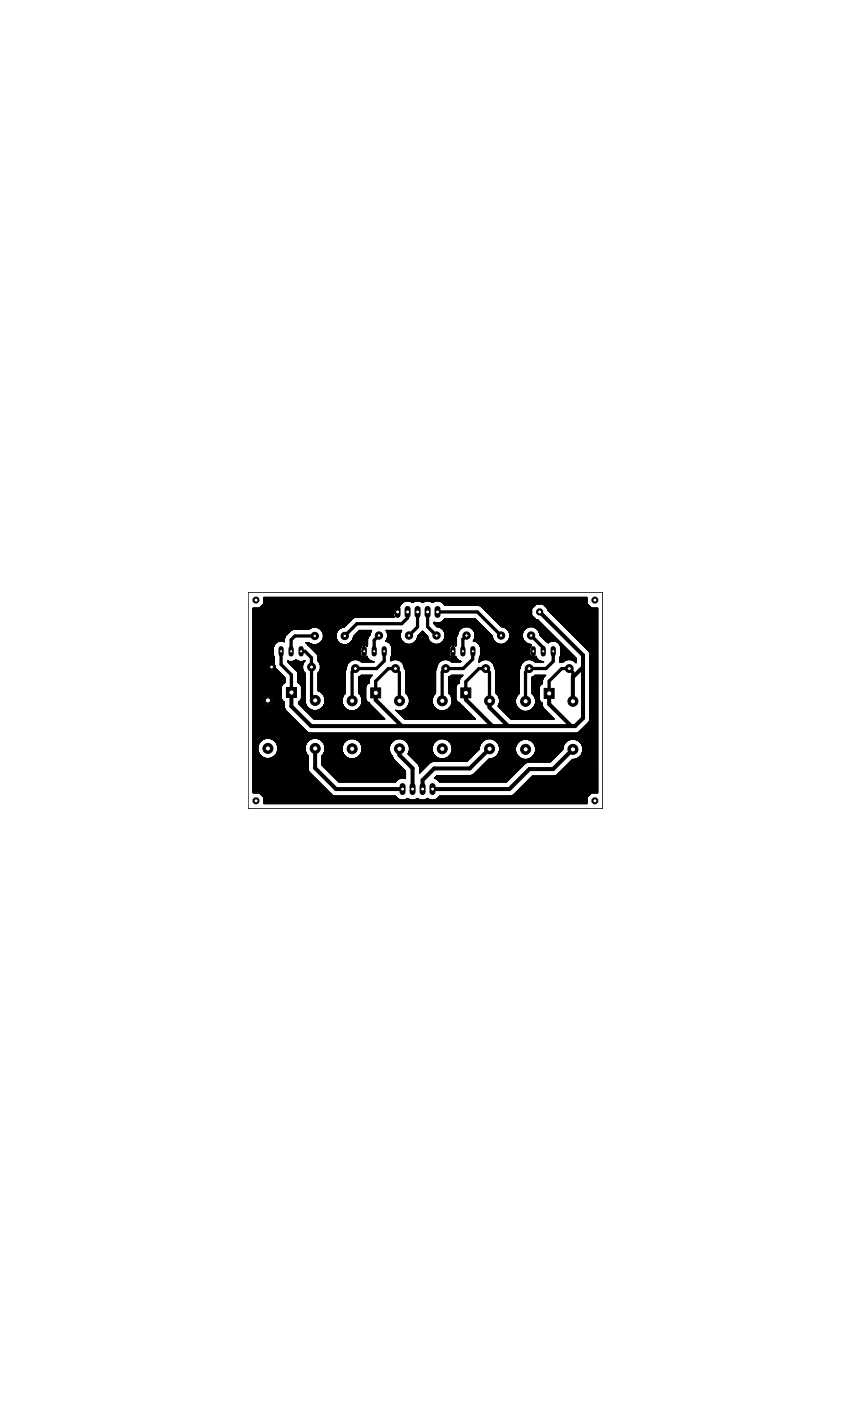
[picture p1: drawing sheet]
<svg xmlns="http://www.w3.org/2000/svg" width="216mm" height="356mm" viewBox="0 0 216 356" stroke-linecap="round" stroke-linejoin="round" font-family="sans-serif">
<g fill="none" stroke="#000" stroke-width="1">
<path d="M98.9 155.3h2M99.9 153.3l1 .9M100.9 155.2l-2-1.9 2 2M100.9 153.3v2zM136.9 155.3l11 11v16l-2 2h-66.9l-5.1-5 .1-3.5M95.3 175.9v1.8l6.6 6.6M118.2 175.9v1.6l6.7 6.8M124.2 177.3v2.3l4.7 4.7M139.3 176v2.7l5.6 5.6M147.9 169.3l-2.6 2.6v6.1M79.9 190v5l5.4 5.3h16.8M101.3 190.1v1.6l3.4 3.3v5.3"/>
<path d="M124.2 190.1l-5 5h-9l-3 2.9v2.3M145.3 190.2l-5 5h-6l-5.1 5.1h-19.5"/>
</g>
<g fill="none" stroke="#000" stroke-width=".83">
<path d="M103.4 155.3v1.5l-1.5 1.5h-11.3l-3.2 3.1M105.9 155.3v3.8l-2.2 2.2M108.5 155.3v3.8l2.2 2.2M111 155.3h10.1l6 6M68.9 169.3l-1 .9v7.6M71.3 165.3v3.4l2.6 2.6v4.5M76.4 165.3h1l1.6 1.6v10l.9 .9M79 169.3h.1M79.8 161.4h-5l-.9 1v2.9M96.1 161.3l-1.2 1.2v2.8M97.5 165.3v2.5l-2 1.9h-5.4l-.8 .8v7.4M100.3 169.7h-1.8l-3.2 3.2v3"/>
<path d="M100.3 169.7l1 1v7.2M100.4 169.7h-.1M118.2 175.9v-2.9l3.3-3.3h1.7l1 1v7.2M118.3 161.3l-.9 .9v3.1M120 165.3l-.1 2-2.4 2.4h-4.4l-.9 .9v7.3M134.7 161.3l3.1 3.1v.9M139.3 176v-3.1l3.2-3.2h1.9l.9 .9v7.4M140.4 165.3v2.6l-1.9 1.8h-4.3l-.9 .9v7.4"/>
</g>
<g fill="none" stroke="#000" stroke-width=".25">
<path d="M64.2 156.6h35.8M64.2 156.5h35.7M64.2 156.4l35.7 .1M64.2 156.4h35.7M64.2 156.3h35.7M64.2 156.2h35.6M64.2 156.1h35.6M64.2 156h35.6M64.2 155.9h35.6M64.2 155.8h35.6M64.2 155.7h35.6M64.2 155.6h35.6"/>
<path d="M64.2 155.5h35.6M64.2 155.4h35.6M64.2 155.2h35.6M64.2 155.1h35.6M64.2 155h35.6M64.2 154.9h35.6M64.2 154.8h35.6M64.2 154.7h35.6M64.2 154.6h35.6M64.2 154.5h35.6M64.2 154.4h35.6M65.8 154.3h34.1"/>
<path d="M66.6 153.5h35M67 153.2v-1.6h81.9v1.6l1.2 1.1M67 153.2l-1.2 1.1M67 152.5h81.9M67 152.4h81.9M67 152.3h81.9M67 152.2h81.9M67 152.1h81.9M67 152h81.9M67 151.9h81.9M67 151.8h81.9M67 151.7h81.9"/>
<path d="M67 151.6h81.9M73.9 160h-9.7M73.9 160l-1.5 1.5M74 159.9l-9.8 .1M74.2 159.9h-10M74.3 159.8l-10.1 .1M74.5 159.7l-.6 .3M78.4 159.7h-14.2M78.5 159.6l-14.3 .1M78.5 159.6h-14.3M78.7 159.5h-14.5M78.8 159.4l-14.6 .1"/>
<path d="M79 159.4h-14.8M79.1 159.3h-14.9M79.3 159.2l-15.1 .1M79.4 159.2l-1 .5-14.2 .1M80.3 159.2l.8 .3 .6 .7M80.4 159.2h6.5M80.5 159.3h6.3M80.7 159.4h5.9M80.8 159.4h5.6M81 159.5h5.3M81.1 159.6h5.1M81.2 159.6h4.9"/>
<path d="M81.2 159.7h4.8M81.3 159.7h4.7M81.4 159.8h4.5M81.4 159.9h4.5M81.5 159.9h4.3M81.6 160h4.1M87 159.2l-.8 .3-.6 .7-.4 .8M87.3 159.2h-23.1M87.4 159.1l-23.2 .1M87.4 159l-23.2 .1M87.5 159h-23.3M87.6 158.9l-23.4 .1"/>
<path d="M87.6 158.9h-23.4M87.7 158.8h-23.5M87.8 158.7l-23.6 .1M87.8 158.7h-23.6M87.9 158.6h-23.7M87.9 158.5l-23.7 .1M88 158.5h-23.8M88.1 158.4l-23.9 .1M88.1 158.3l-23.9 .1M88.2 158.3h-24M88.3 158.2l-24.1 .1M88.3 158.2h-24.1"/>
<path d="M88.4 158.1h-24.2M88.5 158l-24.3 .1M88.5 158h-24.3M88.6 157.9h-24.4M88.6 157.8l-24.4 .1M88.7 157.8h-24.5M88.8 157.7l-24.6 .1M88.8 157.6l-24.6 .1M88.9 157.6h-24.7M89 157.5l-24.8 .1M89 157.5h-24.8M89.1 157.4h-24.9"/>
<path d="M89.2 157.3l-25 .1M89.2 157.3h-25M89.3 157.2h-25.1M89.3 157.1l-25.1 .1M89.4 157.1h-25.2M89.5 157l-25.3 .1M89.5 157h-25.3M89.6 156.9l-2.3 2.3M89.6 156.9h-25.4M89.7 156.8l-25.5 .1M89.9 156.8h-25.7M90 156.7h-25.8"/>
<path d="M90.2 156.6l-.6 .3M91.2 160l-1.5 1.6M99.8 156.2l.1 .2M99.8 154.5v1.7M99.9 154.3h-35.7v47h19.5M99.9 156.4v.1M99.9 154.3l-.1 .2M99.9 154.2l-34 .1M99.9 154.2h-34M99.9 156.5l-35.7 .2M99.9 154.1h-33.9M100 154l-33.9 .1"/>
<path d="M100 154h-33.9M100.1 153.9l-.2 .4M100.1 153.9h-33.9M100.1 153.8l-33.8 .1M100.2 153.8l-.1 .1M100.2 153.8h-33.9M100.3 153.7l-33.9 .1M100.4 153.6l-.2 .2M100.4 153.6l-34 .1M100.6 153.6h-.2M100.6 153.6h-34.1M100.8 153.5l-.2 .1"/>
<path d="M100.9 155.3h.1M100.9 153.8v.1M100.9 154.2v.1M100.9 155.2v.1M100.9 155.1v.1M100.9 155v.1M100.9 154.9v.1M100.9 154.8v.1M100.9 154.7v.1M100.9 154.6v.1M100.9 154.6h.1M100.9 154.5v.1"/>
<path d="M100.9 154.4v.1M100.9 154.3v.1M100.9 154.1v.1M100.9 154v.1M100.9 153.9v.1M100.9 153.8h.1M100.9 153.7v.1M100.9 153.7v-.2v1.8h-36.7M100.9 153.5l.3 .1M101.1 153.6h.5M101.3 153.6h.3M101.4 153.7h.1"/>
<path d="M101.6 153.5l-35 .1M101.7 153.4l-.2 .4-.3-.2M101.7 153.4h-35M101.7 153.3l-34.9 .1M101.8 153.3h-35M101.9 153.2h-35M101.9 153.1l-34.9 .1M102 153.1h-35M102.1 153l-35.1 .1M102.1 153h-35.1M102.2 152.9h-35.2M102.2 152.8l-.5 .6"/>
<path d="M102.2 152.8l-35.2 .1M102.4 152.8h-35.4M102.6 152.7l-35.6 .1M102.7 152.7h-35.7M102.8 152.6h-35.8M103 152.5l-.8 .3M103.8 152.5l.7 .3M103.9 152.6h1.5M104.1 152.7h1.1M104.2 152.7h.9M104.4 152.8h.5M104.5 152.8l.2 .2"/>
<path d="M104.5 152.8h.3M104.6 152.9h.1M104.6 153h.1M104.8 152.8l-.1 .2M105.5 152.5l-.7 .3M106.3 152.5l.8 .3M106.5 152.6h1.4M106.6 152.7h1.2M106.8 152.7h.8M106.9 152.8h.6M107.1 152.8l.1 .2M107.1 152.8h.2"/>
<path d="M107.1 152.9h.2M107.2 153h.1M107.3 152.8l-.1 .2M108.1 152.5l-.8 .3M108.9 152.5l.7 .3M109 152.6h1.5M109.2 152.7h1.1M109.3 152.7h.9M109.5 152.8h.5M109.6 152.8l.1 .2M109.6 152.8h.3M109.7 152.9h.1"/>
<path d="M109.7 153h.1M109.9 152.8l-.2 .2M110.2 158.4l.7 .7 11.7 .1M110.2 158.1h11.4M110.2 157.9l.4 .2M110.2 157.9v.5M110.2 158.3l11.6 .1M110.2 158.3h11.6M110.2 158.2l11.5 .1M110.2 158.2h11.4M110.2 158l.3 .1M110.2 158h.2"/>
<path d="M110.2 157.9h.1M110.2 158.4l11.7 .1M110.3 158.5h11.7M110.3 158.5l11.7 .1M110.4 158.6h11.7M110.4 158.7h11.8M110.5 158.7l11.7 .1M110.6 158.8h11.7M110.6 152.5l-.7 .3M110.6 158.9h11.7M110.7 158.9l11.7 .1M110.8 159h11.7"/>
<path d="M110.8 159l11.7 .1M111.2 159.1l.8 .3M111.3 159.2h6.4M111.4 152.5l.8 .3M111.5 158.1h10M111.5 159.2h6.1M111.5 152.6h37.4M111.6 158h9.9M111.7 159.3h5.7M111.7 152.7h37.2M111.8 157.9h9.6M111.8 159.4h5.4"/>
<path d="M111.8 152.7h37.1M111.9 157.9h9.4M112 159.4h5.1M112 159.4l.6 .7M112 152.8h36.9M112 159.5h5M112.1 159.6h4.9M112.1 157.8h9.2M112.2 152.8l.5 .6M112.2 159.6h4.7M112.2 152.8h36.7M112.2 157.8h9"/>
<path d="M112.2 159.7h4.6M112.2 152.9h36.7M112.2 157.7h8.9M112.3 153h36.6M112.3 159.7h4.5M112.3 157.6h8.8M112.4 159.8h4.3M112.4 157.6h8.6M112.4 153.1h36.5M112.4 159.9h4.2M112.4 157.5h8.5M112.5 153.1l36.4 .1"/>
<path d="M112.5 159.9h4.1M112.5 157.4h8.4M112.5 153.2h36.5M112.5 160h4M112.6 157.4h8.2M112.6 153.3h36.4M112.6 157.3h8.2M112.6 153.3h23.4M112.7 157.2h8M112.7 153.4h23.3M112.7 153.4l.1 .2h22.9M112.7 157.2l.1-.2h7.6l4.5 4.5"/>
<path d="M112.7 157.2l-.5 .6-.8 .3M112.7 157.2h7.9M112.8 157.1h7.8M112.8 157l7.7 .1M112.8 153.6h23M117.1 159.4l-.6 .7M117.9 159.1l-.8 .3M118.8 159.1l.8 .3 .6 .7M119 159.2h3.7M119.1 159.2l3.6 .1M119.3 159.3h3.5M119.4 159.4h3.5"/>
<path d="M119.6 159.4l3.3 .1M119.6 159.5h3.4M119.7 159.6h3.3M119.8 159.6l3.3 .1M119.8 159.7h3.4M119.9 159.7l3.3 .1M120 159.8l3.3 .1M120 159.9h3.4M120.1 159.9l3.3 .1M120.1 160h3.4M121.5 153.6l.6 .3 5.2 5.2 10.9 .1M121.6 153.7h14.1"/>
<path d="M121.8 153.8h13.8M121.9 153.8h13.6M122 153.9h13.5M122.1 154h13.3M122.2 154h13.1M122.2 154.1h13.1M122.3 154.2h12.9M122.4 154.2h12.7M122.4 154.3h12.7M122.5 154.3h12.5M122.6 154.4h12.3M122.6 154.5h12.3"/>
<path d="M122.7 154.5h12.2M122.8 154.6h12.1M122.8 154.7h12.1M122.9 154.7h12M123 154.8h11.9M123 154.9h11.9M123.1 154.9h11.8M123.1 155h11.8M123.2 155h11.7M123.3 155.1h11.6M123.3 155.2h11.6M123.4 155.2h11.5"/>
<path d="M123.5 155.3h11.4M123.5 155.4h11.4M123.6 155.4h11.3M123.7 155.5h11.2M123.7 155.6h11.2M123.8 155.6h11.1M123.8 155.7h11.1M123.9 155.7h11M124 155.8h10.9M124 155.9h10.9M124.1 155.9h10.8M124.2 156h10.7"/>
<path d="M124.2 156.1h10.7M124.3 156.1l10.6 .1M124.4 156.2h10.6M124.4 156.3h10.6M124.5 156.3l10.6 .1M124.5 156.4h10.6M124.6 156.4l10.6 .1M124.7 156.5h10.6M124.7 156.6h10.6M124.8 156.6l10.6 .1M124.9 156.7h10.6M124.9 156.8h10.6"/>
<path d="M125 156.8l10.6 .1M125.1 156.9h10.6M125.1 157h10.6M125.2 157l10.6 .1M125.2 157.1h10.6M125.3 157.1l10.6 .1M125.4 157.2h10.6M125.4 157.3h10.6M125.5 157.3l11 .1M125.6 157.4h10.9M125.6 157.5h11M125.7 157.5l11 .1"/>
<path d="M125.8 157.6h10.9M125.8 157.6l11 .1M125.9 157.7l10.9 .1M125.9 157.8h11M126 157.8l11 .1M126.1 157.9h10.9M126.1 158h11M126.2 158l11 .1M126.3 158.1h10.9M126.3 158.2h11M126.4 158.2l11 .1M126.4 158.3h11"/>
<path d="M126.5 158.3l11 .1M126.6 158.4l10.9 .1M126.6 158.5h11M126.7 158.5l11 .1M126.8 158.6h10.9M126.8 158.7h11M126.9 158.7l11 .1M127 158.8h10.9M127 158.9h11M127.1 158.9l10.9 .1M127.1 159h11M127.2 159l11 .1"/>
<path d="M127.6 159.1l.8 .3M127.7 159.2h6.4M127.9 159.2h6M128 159.3h5.8M128.2 159.4h5.4M128.4 159.4l.6 .7M128.4 159.4h5.1M128.4 159.5h5M128.5 159.6h4.8M128.6 159.7h4.6M128.7 159.7h4.5M128.7 159.8h4.4"/>
<path d="M128.8 159.9h4.2M128.9 159.9h4.1M128.9 160h4M134.3 159.1l-.8 .3-.6 .7-.4 .8M134.9 154.5v1.7l1.2 1.2M135.2 159.1l.8 .3M135.4 159.2h2.9M135.5 159.2l2.9 .1M135.7 159.3h2.7M135.8 159.4h2.7M135.8 153.5h-23M135.9 153.5h-23.1"/>
<path d="M136 159.4l.6 .7M136 159.4l2.6 .1M136 159.5h2.6M136.1 153.3l-1.2 1.2M136.1 159.6h2.6M136.2 159.6l2.5 .1M136.2 159.7h2.6M136.3 159.7l2.6 .1M136.4 159.8l2.5 .1M136.4 159.9h2.6M136.4 157.4l9.7 9.6M136.5 159.9l2.6 .1"/>
<path d="M136.5 160h2.6M137.8 153.3l1.1 1.2M137.8 153.3l11.3 .1M137.9 153.4h11.3M137.9 153.5h11.3M138 153.5l11.3 .1M138 153.6h11.4M138.1 153.6l11.3 .1M138.2 153.7l11.3 .1M138.2 153.8h11.3M138.3 153.8l11.3 .1M138.4 153.9h11.3"/>
<path d="M138.4 154h11.3M138.5 154l11.3 .1M138.6 154.1h11.3M138.6 154.2h11.3M138.7 154.2l11.3 .1M138.7 154.3h11.4M138.8 154.3h12.8v47h-20.8M138.9 154.4h12.7M138.9 154.5v.3M138.9 154.8l10.5 10.5 .3 .6M138.9 154.8h12.7M138.9 154.7h12.7"/>
<path d="M138.9 154.6h12.7M138.9 154.5h12.7M139 154.9h12.6M139.1 155h12.5M139.2 155h12.4M139.2 155.1h12.4M139.3 155.2h12.3M139.4 155.2h12.2M139.4 155.3h12.2M139.5 155.4h12.1M139.6 155.4h12M139.6 155.5h12"/>
<path d="M139.7 155.6h11.9M139.8 155.7h11.8M139.9 155.7h11.7M139.9 155.8h11.7M140 155.9h11.6M140.1 155.9h11.5M140.1 156h11.5M140.2 156.1h11.4M140.3 156.1h11.3M140.3 156.2h11.3M140.4 156.3h11.2M140.5 156.4h11.1"/>
<path d="M140.6 156.4h11M140.6 156.5h11M140.7 156.6h10.9M140.8 156.6h10.8M140.8 156.7h10.8M140.9 156.8h10.7M141 156.9h10.6M141.1 157h10.5M141.2 157.1h10.4M141.3 157.1h10.3M141.3 157.2h10.3M141.4 157.3h10.2"/>
<path d="M141.5 157.3h10.1M141.5 157.4h10.1M141.6 157.5h10M141.7 157.6h9.9M141.8 157.6h9.8M141.8 157.7h9.8M141.9 157.8h9.7M142 157.8h9.6M142 157.9h9.6M142.1 158h9.5M142.2 158h9.4M142.2 158.1h9.4"/>
<path d="M142.3 158.2h9.3M142.4 158.3h9.2M142.5 158.3h9.1M142.5 158.4h9.1M142.6 158.5h9M142.7 158.5h8.9M142.7 158.6h8.9M142.8 158.7h8.8M142.9 158.7h8.7M142.9 158.8h8.7M143 158.9h8.6M143.1 159h8.5"/>
<path d="M143.2 159h8.4M143.2 159.1h8.4M143.3 159.2h8.3M143.4 159.2h8.2M143.4 159.3h8.2M143.5 159.4h8.1M143.6 159.4h8M143.6 159.5h8M143.7 159.6h7.9M143.8 159.7h7.8M143.9 159.7h7.7M143.9 159.8h7.7"/>
<path d="M144 159.9h7.6M144.1 159.9h7.5M144.1 160h7.5M148.9 152.5l-81.9 .1M64.2 167.4h5.4M64.2 168h5.4M64.2 167.9h5.4M64.2 166.9h5.4M64.2 165.3h5.2M64.2 171.3l7.4 .1M64.2 163.8h5.4M64.2 170.5l6.6 .1"/>
<path d="M64.2 169.3h4.7M64.2 179.3h8M64.2 177.8h7.4M64.2 180h8.1M64.2 179.9h8.1M64.2 179.8h8M64.2 179.7l8 .1M64.2 179.7h8M64.2 179.6h8M64.2 179.5h8M64.2 179.4h8M64.2 179.2l3.4 .1"/>
<path d="M64.2 179.2h3.2M64.2 179.1h3M64.2 179l2.9 .1M64.2 179h2.8M64.2 178.9h2.8M64.2 178.8l2.7 .1M64.2 178.8h2.6M64.2 178.7h2.6M64.2 178.6l2.5 .1M64.2 178.6h2.5M64.2 178.5l2.4 .1M64.2 178.5h2.4"/>
<path d="M64.2 178.4h2.4M64.2 178.3h2.3M64.2 178.2h2.3M64.2 178.1h2.3M64.2 178h2.2M64.2 177.9l2.2 .1M64.2 177.9h2.2M64.2 177.8h2.2M64.2 177.7h2.2M64.2 177.6h2.2M64.2 177.5h2.2M64.2 177.4h2.3"/>
<path d="M64.2 177.3h2.3M64.2 177.2h2.3M64.2 176.2h7.2M64.2 176.1h7.2M64.2 176h7.2M64.2 175.9h7.2M64.2 175.8h7.2M64.2 175.7h7.2M64.2 175.6h7.2M64.2 175.5h7.2M64.2 175.4h7.2M64.2 175.3h7.2"/>
<path d="M64.2 175.2h7.2M64.2 175.1h7.2M64.2 175h7.2M64.2 174.9h7.2M64.2 174.8h7.2M64.2 174.7h7.2M64.2 174.6h7.2M64.2 174.5h7.2M64.2 174.4h7.2M64.2 174.3h7.2M64.2 174.2h7.2M64.2 173.9h7.3"/>
<path d="M64.2 173.2h8.1M64.2 173.1h8.1M64.2 173h8.1M64.2 172.9h8.1M64.2 172.8h8.1M64.2 172.7h8.1M64.2 172.6h8.1M64.2 172.5h8.1M64.2 172.4h8.1M64.2 172.3h8.1M64.2 172.2h8.1M64.2 172.1h8.1"/>
<path d="M64.2 172h8.1M64.2 171.9l8 .1M64.2 171.9h8M64.2 171.8h7.9M64.2 171.7l7.8 .1M64.2 171.7h7.8M64.2 171.6h7.7M64.2 171.5l7.6 .1M64.2 171.5h7.6M64.2 171.4h7.5M64.2 171.3h7.4M64.2 171.2l7.3 .1"/>
<path d="M64.2 171.2h7.3M64.2 171.1h7.2M64.2 171l7.1 .1M64.2 171h7.1M64.2 170.9h7M64.2 170.8h6.9M64.2 170.7l6.8 .1M64.2 170.7h6.8M64.2 170.6h6.7M64.2 170.5h4.4M64.2 170.4l4.2 .1M64.2 170.3l4.1 .1"/>
<path d="M64.2 170.3h4M64.2 170.2l3.9 .1M64.2 170.2h3.8M64.2 170.1h3.7M64.2 170l3.7 .1M64.2 170h3.6M64.2 169.9h3.6M64.2 169.8l3.6 .1M64.2 169.8h3.5M64.2 169.7l3.5 .1M64.2 169.7h3.5M64.2 169.6h3.5"/>
<path d="M64.2 169.5h3.4M64.2 169.4h3.4M64.2 169.3h3.4M64.2 169.2h3.4M64.2 169.1h3.4M64.2 169h3.4M64.2 167.8h5.4M64.2 167.7h5.4M64.2 167.6h5.4M64.2 167.5h5.4M64.2 167.3h5.4M64.2 167.2h5.4"/>
<path d="M64.2 167.1h5.4M64.2 167h5.4M64.2 166.9l5.4 .1M64.2 166.8h5.4M64.2 166.7l5.4 .1M64.2 166.7h5.3M64.2 166.6h5.3M64.2 166.5l5.3 .1M64.2 166.5h5.2M64.2 166.4l5.2 .1M64.2 166.3h5.2M64.2 166.2h5.2"/>
<path d="M64.2 166.1h5.2M64.2 166h5.2M64.2 165.9h5.2M64.2 165.8h5.2M64.2 165.7h5.2M64.2 165.6h5.2M64.2 165.5h5.2M64.2 165.4h5.2M64.2 165.2h5.2M64.2 165.1h5.2M64.2 165h5.2M64.2 164.9h5.2"/>
<path d="M64.2 164.8h5.2M64.2 164.7h5.2M64.2 164.6h5.2M64.2 164.5h5.2M64.2 164.4h5.2M64.2 164.3h5.2M64.2 164.1h5.2M64.2 163.6h5.5M64.2 162.7h8M64.2 162.6h8M64.2 162.5h8M64.2 162.4h8"/>
<path d="M64.2 162.3h8M64.2 162.2h8M64.2 162.1h8M64.2 162h8M66.4 177.9l.1 .2M66.4 177.7v.2M66.4 177.6h-2.2M66.5 178.1v.3M66.5 177.4l-.1 .3M66.5 177.4l-2.3 .1M66.5 178.4l.1 .2M66.5 177.2v.2"/>
<path d="M66.6 177.1h-2.4M66.6 178.6l.4 .3M66.6 177l-.1 .2M66.6 177h-2.4M66.7 176.9l-2.5 .1M66.7 176.9h-2.5M66.8 176.8h-2.6M66.8 176.7l-2.6 .1M66.9 176.7h-2.7M67 178.9l.4 .3M67 176.6l-.4 .4M67 176.6l-2.8 .1"/>
<path d="M67 176.6h-2.8M67.1 176.5h-2.9M67.2 176.4l-3 .1M67.4 179.2l.4 .1M67.4 176.4h-3.2M67.6 176.3l-.6 .3M67.6 176.3h-3.4M67.6 169.4v.2M67.6 169.2v.2M67.6 169.6l.1 .2M67.6 169v.2M67.6 169.1h-3.4"/>
<path d="M67.7 169h-3.5M67.7 168.9h-3.5M67.7 169.8l.1 .1M67.7 168.8l-.1 .2M67.7 168.8l-3.5 .1M67.8 168.8h-3.6M67.8 168.7h-3.6M67.8 169.9l.1 .2M67.8 168.7l-.1 .1M67.8 176.3h-.2M67.8 168.6l-3.6 .1M67.9 168.6h-3.7"/>
<path d="M67.9 168.5h-3.7M67.9 170.1l.2 .1M67.9 177.7l.1 .1M67.9 179.2l.1 .1M67.9 179.2h.1M67.9 179l.1 .2M67.9 179h.1M67.9 178.9l.1 .1M67.9 178.8l.1 .1M67.9 178.7l.1 .1M67.9 178.6l.1 .1M67.9 178.5l.1 .1"/>
<path d="M67.9 178.4l.1 .1M67.9 178.4h.1M67.9 178.2l.1 .2M67.9 178.2h.1M67.9 178.1l.1 .1M67.9 178l.1 .1M67.9 177.9l.1 .1M67.9 177.8l.1 .1M67.9 177.6l.1 .1M67.9 177.5l.1 .1M67.9 177.4l.1 .1M67.9 177.4h.1"/>
<path d="M67.9 177.3l.1 .1M67.9 177.2l.1 .1M67.9 177.1l.1 .1M67.9 177l.1 .1M67.9 176.9l.1 .1M67.9 176.8l.1 .1M67.9 176.7l.1 .1M67.9 176.6l.1 .1M67.9 176.6h.1M67.9 176.5l.1 .1M67.9 176.4l.1 .1M68 176.4l-.1-.1v3"/>
<path d="M68 168.4l-3.8 .1M68 168.4h-3.8M68.1 170.2l.1 .2M68.1 176.3h.2M68.1 168.3l-3.9 .1M68.2 168.3h-4M68.2 170.4l.2 .1M68.3 176.3l.6 .3M68.3 179.3h-.2M68.3 176.3h3.1M68.3 168.2h-4.1M68.3 179.3h3.9"/>
<path d="M68.4 170.5h.2M68.5 168.1l-4.3 .1M68.5 176.4h2.9M68.5 179.2h3.7M68.6 170.5h.2M68.6 179.1h3.6M68.6 176.4h2.8M68.7 179.1l-.4 .2M68.7 176.5h2.7M68.8 168.1l-.6 .1-.4 .5M68.8 179.1h3.4M68.8 176.6h2.6"/>
<path d="M68.9 179h3.3M68.9 168.1v2.5zM68.9 168.1h.1M68.9 176.6h2.5M68.9 176.6l.6 1.1M68.9 178.9l-.2 .2M68.9 178.9h3.3M69 168.1l.6 .2M69 178.9h3.2M69 176.7h2.4M69.1 178.8h3.1M69.1 176.7h2.3"/>
<path d="M69.1 176.8h2.3M69.1 178.7h3.1M69.2 170.5h-.2M69.2 170.5h1.6M69.2 178.7h3M69.2 176.9h2.2M69.2 178.6h3M69.3 178.5h2.9M69.3 177h2.1M69.3 177.1h2.1M69.3 168.1h.3M69.3 178.4h2.9"/>
<path d="M69.3 170.5h-.1M69.3 177.2h2.1M69.3 170.5h1.4M69.4 178.3h2.8M69.4 177.2h2M69.4 166.3l.2 .7M69.4 164.3v2M69.4 178.2h2.8M69.4 177.3h2M69.4 178.2h2.7M69.4 177.4h2.1M69.4 164.2h-5.2"/>
<path d="M69.4 178.1h2.5M69.4 177.4l2.1 .1M69.4 168.2h.2M69.4 164.1l-5.2 .1M69.4 178l2.5 .1M69.4 177.9l2.4 .1M69.4 177.6h2.1M69.4 177.5h2.1M69.5 177.7v.2M69.5 177.9l-.6 1M69.5 177.9h2.3M69.5 177.8l2.2 .1"/>
<path d="M69.5 177.7h2.1M69.5 177.6h2M69.5 170.4h1.2M69.5 164h-5.3M69.5 163.9l-5.3 .1M69.5 168.3h.1M69.5 163.9h-5.3M69.6 170.3h1M69.6 163.7l-5.4 .1M69.6 163.7h-5.4M69.6 168.3h.1M69.6 163.6l-5.4 .1"/>
<path d="M69.6 168.1h-5.4M69.6 167v1.3M69.7 163.6l-.3 .7M69.7 170.3h.8M69.7 163.5h-5.5M69.7 170.2h.8M69.8 170.1h.6M69.8 163.4l-5.6 .1M69.8 170.1h.5M69.8 163.4h-5.6M69.9 170h.4M69.9 163.3h-5.7"/>
<path d="M69.9 169.9l-.6 .6M69.9 169.9h.3M70 169.9h.1M70 163.2l-5.8 .1M70 169.8h.1M70 169.8l2.3 2.2M70 169.8l-.1 .1M70 163.2h-5.8M70.1 163.1l-5.9 .1M70.2 163l-6 .1M70.3 163h-6.1M70.4 162.9l-6.2 .1"/>
<path d="M70.6 162.9h-6.4M70.7 162.8h-6.5M70.9 162.7l-.7 .3-.5 .6M71.4 177.3l.2 .5M71.4 174.3v3M71.4 176.2l-7.2 .1M71.5 174.1l-7.3 .1M71.5 174.1h-7.3M71.5 174l-7.3 .1M71.6 173.9h-7.4M71.6 177.8l.3 .3M71.6 173.8l-.2 .5"/>
<path d="M71.6 173.8h-7.4M71.7 173.7h-7.5M71.8 173.6l-7.6 .1M71.8 173.6h-7.6M71.9 173.5h-7.7M71.9 162.8h.3M71.9 178.1l.3 .1M71.9 173.4l-.3 .4M71.9 173.4l-7.7 .1M72 162.9h.2M72.1 173.4h-7.9M72.2 179.6l.2 .7 5.5 5.5"/>
<path d="M72.2 178.2v1.4M72.2 162.7l-8 .1M72.2 162.1v.8l-.5-.2M72.2 162h-8M72.2 173.3l-8 .1M72.2 161.9h-8M72.3 173.3l-.4 .1M72.3 172v1.3M72.3 161.8l-8.1 .1M72.3 161.8h-8.1M72.3 161.7h-8.1M72.3 161.6l-8.1 .1"/>
<path d="M72.4 161.6h-8.2M72.4 161.5l-8.2 .1M72.4 161.5l-.2 .6M72.4 161.5h-8.2M72.5 161.4h-8.3M72.5 161.3l-8.3 .1M72.6 161.3h-8.4M72.7 161.2h-8.5M72.7 161.1l-8.5 .1M72.8 161.1h-8.6M72.9 161l-8.7 .1M72.9 161h-8.7"/>
<path d="M73 167.9h4.3M73 167.7l.5 .2M73 167.7v.3M73 168l2.4 2.3M73 167.8l.4 .1M73 167.7l.2 .1M73 167.7h.1M73 160.9h-8.8M73 168h4.1M73 160.8l-8.8 .1M73.1 168.1h4M73.1 160.8h-8.9"/>
<path d="M73.2 160.7h-9M73.2 168.2h3.8M73.2 160.6l-9 .1M73.3 168.3h3.7M73.3 160.6h-9.1M73.4 160.5h-9.2M73.4 168.4h3.6M73.4 160.4l-9.2 .1M73.4 168.4h3.5M73.5 160.4h-9.3M73.5 168.5h3.4M73.6 160.3l-9.4 .1"/>
<path d="M73.6 168.6h3.3M73.6 160.3h-9.4M73.7 160.2h-9.5M73.7 168.7h3.1M73.7 160.1l-9.5 .1M73.8 168.8h3M73.8 160.1h-9.6M73.9 168.9h2.9M74 169h2.8M74.1 169.1h2.7M74.2 169.2h2.6M74.3 169.3h2.5"/>
<path d="M74.3 167.9h1.6M74.4 169.4h2.4M74.5 169.5h2.3M74.5 167.8h1.2M74.6 169.6h2.2M74.6 167.7h1M74.7 169.7h2.1M74.8 169.8h2M74.8 167.7h.6M74.8 169.8l2 .1M74.9 169.9h1.9M75 167.6h.3"/>
<path d="M75 170h1.9M75 167.5h.2M75 170l1.9 .1M75.1 167.5h.1M75.1 170.1h1.8M75.1 167.4l.2 .2M75.1 167.4l-.9 .5M75.2 170.2h1.7M75.2 170.2l1.8 .1M75.3 167.6l.7 .3M75.3 170.3h1.7M75.4 170.3l1.6 .1"/>
<path d="M75.4 170.3l.2 .7M75.4 170.4h1.6M75.4 170.5h1.7M75.4 170.5l1.7 .1M75.5 170.6h1.7M75.5 170.7h1.7M75.5 170.7l1.8 .1M75.5 170.8h1.9M75.6 170.9h1.8M75.6 171h1.8M75.6 171.3h1.8M75.6 171v2.3"/>
<path d="M75.6 173.3l.3 .1M75.6 173.3h1.8M75.6 173.2h1.8M75.6 173.1h1.8M75.6 173h1.8M75.6 172.9h1.8M75.6 172.8h1.8M75.6 172.7h1.8M75.6 172.6h1.8M75.6 172.5h1.8M75.6 172.4h1.8M75.6 172.3h1.8"/>
<path d="M75.6 172.2h1.8M75.6 172.1h1.8M75.6 172h1.8M75.6 171.9h1.8M75.6 171.8h1.8M75.6 171.7h1.8M75.6 171.6h1.8M75.6 171.5h1.8M75.6 171.4h1.8M75.6 171.2h1.8M75.6 171.1h1.8M75.7 178.6l4 3.9h17.9l-3.8-3.8"/>
<path d="M75.7 178.2v.4M75.7 178.5h1.8M75.7 178.4h1.8M75.7 178.3l1.7 .1M75.7 178.3h1.7M75.7 178.2h1.7M75.7 178.6h1.8M75.8 173.4h1.6M75.8 178.6h1.8M75.8 178.2h1.6M75.9 178.7l1.7 .1M75.9 173.4l.6 .9"/>
<path d="M75.9 178.1l-.2 .1M75.9 178.8h1.7M75.9 173.4h1.5M75.9 178.1h1.5M76 178.8l1.6 .1M76 173.5h1.4M76 178.1h1.4M76.1 178.9h1.6M76.1 173.6h1.3M76.1 178h1.3M76.1 179h1.6M76.1 177.9h1.3"/>
<path d="M76.2 179h1.5M76.2 173.7h1.2M76.2 177.9h1.2M76.2 179.1h1.5M76.2 173.8h1.2M76.3 177.8h1.1M76.3 179.2h1.5M76.3 177.7h1.1M76.3 173.8h1.1M76.3 173.9h1.1M76.3 177.6h1.1M76.4 179.2l1.4 .1"/>
<path d="M76.4 177.5h1M76.4 174h1M76.4 177.4h1M76.4 174.1h1M76.4 179.3h1.5M76.5 177.4h.9M76.5 174.2h.9M76.5 174.3v3M76.5 177.3l-.6 .8M76.5 176.2h.9M76.5 177.2h.9M76.5 177.1h.9"/>
<path d="M76.5 177h.9M76.5 176.9h.9M76.5 176.8h.9M76.5 176.7h.9M76.5 176.6h.9M76.5 176.5h.9M76.5 176.4h.9M76.5 176.3h.9M76.5 176.1h.9M76.5 176h.9M76.5 175.9h.9M76.5 175.8h.9"/>
<path d="M76.5 175.7h.9M76.5 175.6h.9M76.5 175.5h.9M76.5 175.4h.9M76.5 175.3h.9M76.5 175.2h.9M76.5 175.1h.9M76.5 175h.9M76.5 174.9h.9M76.5 174.8h.9M76.5 174.7h.9M76.5 174.6h.9"/>
<path d="M76.5 174.5h.9M76.5 174.4h.9M76.5 174.3h.9M76.5 179.3l1.5 .1M76.6 179.4l1.4 .1M76.6 179.5h1.5M76.7 179.5l1.4 .1M76.8 179.6h1.4M76.8 169.8l.3 .8M76.8 168.8v1M76.8 179.7h1.5M76.9 179.7l1.4 .1"/>
<path d="M76.9 179.8h1.5M77 179.9h1.5M77 167.8h.3M77.1 179.9l1.4 .1M77.1 170.6l.3 .2M77.1 168l-.3 .8M77.1 180h1.6M77.2 167.7h.1M77.2 167.9l-4.2 .1M77.3 167.8l-.4 .1M77.3 167.7h.1M77.3 167.8l-.2 .2"/>
<path d="M77.3 167.7v.1M77.3 167.7l-.5 .2M77.4 170.8v6.4M77.4 177.2v.1M77.4 178.3l.4 .9 .7 .7M77.4 177.3v1M77.6 163.1l.9 .1M77.6 163.2h.9M77.7 163.2l.9 .1M77.8 163.3h.9M77.8 163.4h1.1M77.9 163.4l1.1 .1"/>
<path d="M78 163.5h1.2M78 163.6l.1 .2M78 163.6h1.4M78 163.6h15.3M78.1 163.8l2.3 2.2M78.1 163.8h13.9M78.3 163.9h13.6M78.4 163.9h13.4M78.4 164h13.4M78.5 179.9l.9 .4M78.5 164.1h13.2M78.6 163.3l.8 .3"/>
<path d="M78.6 163.3l-.2-.2h-.8l.4 .5M78.6 164.1h13.1M78.6 164.2h13M78.7 164.3h12.9M78.8 164.3h12.7M78.8 164.4h12.7M78.9 164.4h12.6M79 164.5h12.5M79 164.6h12.5M79.1 164.6h12.4M79.1 164.7h12.4M79.2 164.8h12.3"/>
<path d="M79.3 164.8h12.2M79.3 164.9h12.2M79.4 165h12.1M79.5 165h12M79.5 165.1h12M79.6 165.1h11.9M79.7 165.2h11.8M79.7 165.3h12.7M79.8 165.3h11.7M79.8 165.4h11.7M79.9 165.5h11.6M80 165.5h11.5"/>
<path d="M80 165.6h11.5M80.1 165.7h11.4M80.2 165.7h11.3M80.2 165.8h11.3M80.3 165.8h11.2M80.3 163.6h6.7M80.3 165.9h11.2M80.4 166h11.1M80.4 166l.3 .6M80.5 166h11M80.5 163.5h6.3M80.5 166.1h11"/>
<path d="M80.5 166.2h11M80.6 166.3h11M80.6 166.3l11 .1M80.6 166.4l11 .1M80.6 163.5h6.1M80.6 166.5h11.1M80.7 166.5l11 .1M80.7 167.5h13M80.7 166.9h12.5M80.7 166.6v1.2M80.7 167.8l.2 .2M80.7 167.4h12.9"/>
<path d="M80.7 167.3h12.9M80.7 167.2l12.8 .1M80.7 167.2h12.8M80.7 167.1l12.7 .1M80.7 167l12.6 .1M80.7 167h12.6M80.7 166.9h12.6M80.7 166.8h11.4M80.7 166.7l11.3 .1M80.7 166.7h11.2M80.7 166.6h11.1M80.7 171.3h7"/>
<path d="M80.7 170.8v4.5M80.7 175.3l.7 .3 .7 .7M80.7 175.3h7M80.7 175.2h7M80.7 175.1h7M80.7 175h7M80.7 174.9h7M80.7 174.8h7M80.7 174.7h7M80.7 174.6h7M80.7 174.5h7M80.7 174.4h7"/>
<path d="M80.7 174.3h7M80.7 174.2h7M80.7 174.1h7M80.7 174h7M80.7 173.9h7M80.7 173.8h7M80.7 173.7h7M80.7 173.6h7M80.7 173.5h7M80.7 173.4h7M80.7 173.3h7M80.7 173.2h7"/>
<path d="M80.7 173.1h7M80.7 173h7M80.7 172.9h7M80.7 172.8h7M80.7 172.7h7M80.7 172.6h7M80.7 172.5h7M80.7 172.4h7M80.7 172.3h7M80.7 172.2h7M80.7 172.1h7M80.7 172h7"/>
<path d="M80.7 171.9h7M80.7 171.8h7M80.7 171.7h7M80.7 171.6h7M80.7 171.5h7M80.7 171.4h7M80.7 171.2h7M80.7 171.1h7M80.7 171h7M80.7 170.9h7M80.7 170.8h7M80.7 167.8h8.2"/>
<path d="M80.8 170.8h6.9M80.8 163.4h5.7M80.8 167.9h8M80.8 170.7h6.9M80.8 175.4h6.9M80.9 167.9h7.8M80.9 170.6h6.8M80.9 168h7.8M80.9 163.3h5.5M80.9 168l.4 .8M80.9 170.6l-.2 .2M81 170.5h6.7"/>
<path d="M81 175.5h6.7M81 168.2h7.5M81 170.3h6.7M81 168.3h7.4M81.1 170.2h6.6M81.1 163.3l-.8 .3M81.1 163.3h5.1M81.1 168.4h7.1M81.1 168.5h7.1M81.2 175.5h6.5M81.2 163.2h4.9M81.2 170h6.5"/>
<path d="M81.2 168.8h6.9M81.3 169.3h6.6M81.3 163.1h4.7M81.3 168.8v1M81.3 169.8l-.4 .8M81.3 169.7h6.5M81.3 169.5h6.6M81.3 169.4h6.6M81.3 175.6h6.4M81.3 180h6.5M81.3 163h4.6M81.4 179.9h6.3"/>
<path d="M81.4 175.7h6.3M81.4 163h4.5M81.5 179.8h6.2M81.5 175.7h6.2M81.5 162.9h4.3M81.5 179.8h6.1M81.5 175.8h6.2M81.5 162.8h4.2M81.6 162.8h4.1M81.6 179.7h5.9M81.6 175.9h6.1M81.6 160.1h4.1"/>
<path d="M81.7 179.6h5.8M81.7 175.9h6M81.7 162.7h3.9M81.7 160.1h3.9M81.7 160.2l.3 .8M81.7 162.7l-.6 .6M81.7 162.6h3.9M81.7 179.6h5.7M81.7 176h5.9M81.7 160.2h3.9M81.7 162.5h3.8M81.7 160.3h3.8"/>
<path d="M81.8 162.5h3.7M81.8 160.3h3.7M81.8 179.5h5.6M81.8 176h5.8M81.8 162.4h3.7M81.8 160.4h3.7M81.8 162.3h3.6M81.8 160.4h3.6M81.9 179.5h5.4M81.9 176.1h5.6M81.9 160.5h3.5M81.9 162.2h3.5"/>
<path d="M81.9 160.6h3.5M81.9 179.4h5.3M81.9 176.2h5.5M81.9 162.1h3.5M81.9 162.1h3.4M81.9 160.7h3.4M82 160.8h3.3M82 179.3h5.2M82 176.2h5.4M82 162h3.3M82 161.9h3.3M82 160.9h3.3"/>
<path d="M82 161v.8l-.3 .9M82 179.3h5.1M82 176.3h5.3M82 161.8h3.2M82 161.7h3.2M82 161.6h3.2M82 161.5h3.2M82 161.4h3.2M82 161.3h3.2M82 161.2h3.2M82 161.1h3.2M82 161h3.2"/>
<path d="M82.1 176.3l.4 1M82.1 179.2l-.7 .7-1 .4M82.1 179.2h5M82.1 179.1h5M82.1 176.5h5M82.2 179h4.8M82.2 176.6h4.9M82.2 178.9h4.8M82.3 178.8h4.7M82.3 176.7h4.7M82.3 178.8h4.6M82.3 176.8h4.7"/>
<path d="M82.3 178.6l4.6 .1M82.3 178.6h4.6M82.4 178.6h4.4M82.4 177h4.5M82.4 178.5h4.4M82.4 177.1h4.5M82.4 178.4h4.4M82.5 177.3v1M82.5 178.3l-.4 .9M82.5 177.8h4.3M82.5 178.3h4.3M82.5 178.2h4.3"/>
<path d="M82.5 178.1h4.3M82.5 178h4.3M82.5 177.9h4.3M82.5 177.7h4.3M82.5 177.6h4.3M82.5 177.5h4.3M82.5 177.4h4.3M82.5 177.2h4.3M85.2 161.8l.4 .9 .6 .6M85.2 161v.8M86.2 163.3l.8 .3M86.8 178.4l.4 .9"/>
<path d="M86.8 177.4v1M86.8 177.3l-4.3 .1M86.9 177.2h-4.5M87 176.9l-4.7 .1M87 176.9h-4.7M87.1 176.7h-4.9M87.1 176.6h-4.9M87.2 179.3l.7 .7 .9 .4M87.2 176.4h-5.1M87.7 176l-.5 .4-.4 1M87.7 170.2v5.8M87.7 170.2h-6.6"/>
<path d="M87.7 170.1h-6.6M87.7 170.1h-6.5M87.8 169.9h-6.6M87.8 169.8l-6.6 .1M87.8 169.8h-6.5M87.9 169.7h-6.6M87.9 169.6l-.2 .6M87.9 169.2v.4M87.9 169.6h-6.6M87.9 169.2h-6.6M87.9 163.6h5.4M87.9 169.1l-6.6 .1"/>
<path d="M88 169.1h-6.7M88 169l-6.7 .1M88 169h-6.7M88.1 168.9h-6.8M88.1 163.5h5.2M88.1 168.8l-6.8 .1M88.1 168.7h-6.9M88.2 168.6l-7 .1M88.2 168.6h-7M88.2 163.5h5.1M88.3 168.4h-7.2M88.3 168.3l-7.2 .1"/>
<path d="M88.4 163.4h4.9M88.5 168.1h-7.5M88.5 163.3h4.8M88.6 168.1h-7.6M88.7 163.3h4.6M88.8 163.2h4.5M88.9 163.1h4.4M88.9 163h4.4M89 167.7l-8.3 .1M89 163h4.3M89.1 162.9h4.2M89.1 167.7h-8.4"/>
<path d="M89.1 162.8h4.2M89.2 162.8h4.1M89.3 162.7h4M89.3 167.6l-8.6 .1M89.3 162.6h4M89.4 162.5h3.9M89.4 162.4h3.9M89.4 167.6h-8.7M89.5 162.3h3.8M89.5 162.2h3.8M89.6 167.5h-8.9M89.7 161.6a2.14 2.14 0 0 1-1.8 2"/>
<path d="M89.7 161.8h3.7M89.7 167.4l-.8 .4-.7 .6-.3 .8M90.1 161.1h3.8M90.2 161.1h3.7M90.2 161h3.7M90.3 160.9h3.6M90.6 160.7h3.4M90.6 167.4l1.1 .6h3.2M90.7 167.5h3.1M90.8 160.4h3.3M90.8 180h4.3M90.9 167.6h2.9"/>
<path d="M90.9 179.9h4.1M91 179.8h4M91 171.8l.7-.4h2.8l-.6 .6-.3 .6v.8M91 176l.5 .4M91 171.8v4.2M91 175.9h1.8M91 175.8h1.8M91 175.7h1.8M91 175.6h1.8M91 175.5h1.8M91 175.4h1.8M91 175.3h1.8"/>
<path d="M91 175.2h1.8M91 175.1h1.8M91 175h1.8M91 174.9h1.8M91 174.8h1.8M91 174.7h1.8M91 174.6h1.8M91 174.5h1.8M91 174.4h1.8M91 174.2h1.8M91 173.9h1.9M91 173.3h2.6"/>
<path d="M91 173.2h2.6M91 173.1h2.6M91 173h2.6M91 172.9h2.6M91 172.8h2.6M91 172.7h2.6M91 172.6h2.6M91 172.1h2.8M91 179.8h3.9M91 176h1.8M91 167.6l3 .1M91.1 160.2h3.1"/>
<path d="M91.1 179.7h3.7M91.1 176h1.7M91.1 179.6h3.7M91.1 176.1h1.7M91.2 160l3.1 .1M91.2 167.7h2.9M91.2 179.6h3.5M91.2 176.2h1.6M91.3 176.2h1.5M91.3 179.5h3.3M91.3 176.3h1.5M91.3 167.7l3 .1"/>
<path d="M91.4 179.4h3.1M91.4 176.4h1.4M91.5 179.3h2.9M91.5 176.4h1.3M91.5 167.8l2.9 .1M91.5 166.1v.1M91.5 164.5v1.6M91.5 176.4l.4 1M91.5 179.3l-.7 .7M91.5 179.2l2.9 .1M91.5 176.5h1.3M91.5 167.9h3.5l-.2 .1"/>
<path d="M91.5 166.2l.1 .2M91.5 164.4v.1M91.5 179.2h2.8M91.5 176.6h1.3M91.5 179.1h2.8M91.6 176.7h1.2M91.6 166.4l.1 .1M91.6 164.2l-.1 .2M91.6 179l2.6 .1M91.6 167.9h3.3M91.6 179h2.5M91.6 178.9h2.5"/>
<path d="M91.6 176.8h1.2M91.7 178.9h2.3M91.7 176.9h1.1M91.7 178.8h2.2M91.7 166.5l.1 .2M91.7 164.1l-.1 .1M91.7 177h1.1M91.7 178.7l2.2 .1M91.7 178.7h2.1M91.7 177.1h1.1M91.8 178.6h2M91.8 177.1h1"/>
<path d="M91.8 177.2h1M91.8 166.7l.2 .1M91.8 163.9l-.1 .2M91.8 178.5h1.9M91.8 178.4h1.9M91.8 177.3h1M91.9 177.4v1M91.9 178.4l-.4 .9M91.9 177.8h1M91.9 178.3l1.8 .1M91.9 178.3h1.6M91.9 178.2h1.5"/>
<path d="M91.9 178.1l1.4 .1M91.9 178.1h1.3M91.9 178l1.3 .1M91.9 177.9l1.2 .1M91.9 177.9h1.1M91.9 177.8h1.1M91.9 177.7h1M91.9 177.6l1 .1M91.9 177.6h1M91.9 177.5h.9M91.9 177.4l.9 .1M91.9 177.4h.9"/>
<path d="M92 166.8l.3 .1M92.2 163.7l-14.1 .1M92.3 163.7l-.5 .2M92.4 163.7v3.2v-1.6M92.4 163.8v1.5M92.4 163.7v.1M92.5 163.7l.5 .2M92.6 163.7h.6M92.7 166.8l-.2 .1M92.7 166.8h.5M92.8 163.8h.4M92.8 177.4l.2 .5"/>
<path d="M92.8 174.3v3.1M92.8 174.3l-1.8 .1M92.8 174.3h-1.8M92.8 166.8h-.1M92.8 166.8h.4M92.9 174.1l-1.9 .1M92.9 163.9h.3M92.9 174.1h-1.9M92.9 174l-1.9 .1M92.9 166.7h.3M93 177.9l.7 .5M93 173.9l-.2 .4"/>
<path d="M93 163.9l.1 .2M93 173.9h-2M93 163.9h.1M93 166.6h.1M93 173.8l-2 .1M93 164l.1 .1M93.1 166.6h.1M93.1 166.6l.2 .5M93.1 166.6l-.3 .2M93.1 173.8h-2.1M93.2 173.7h-2.2M93.2 163.7h-15.1"/>
<path d="M93.2 173.6l-2.2 .1M93.3 163.7l-.2 .4M93.3 162.2v1.5M93.3 162.1h-3.8M93.3 167.1l.5 .5M93.3 173.6h-2.3M93.3 162l-3.7 .1M93.3 162h-3.7M93.4 161.9h-3.8M93.4 173.5h-2.4M93.5 161.7h-3.8M93.5 161.6l-3.8 .1"/>
<path d="M93.5 161.6h-3.8M93.5 161.5l-3.8 .1M93.6 173.4l-2.6 .1M93.6 161.5h-3.9M93.6 173.4l-.6 .5M93.6 173.4h-2.6M93.7 172.6h-2.7M93.7 161.4h-3.9M93.7 178.4l.1 .3M93.7 172.5h-2.7M93.7 172.4l-2.7 .1M93.7 161.3l-3.8 .1"/>
<path d="M93.7 172.4h-2.7M93.8 172.3h-2.8M93.8 172.2l-2.8 .1M93.8 161.3h-3.9M93.8 172.2h-2.8M93.8 167.6l.8 .3M93.9 161.2h-3.9M93.9 172l-2.9 .1M93.9 172h-2.9M93.9 161.1l-.6 1.1M93.9 160.9v.2M93.9 161.1l-3.9 .1"/>
<path d="M93.9 160.8l-3.5 .1M94 171.9l-3 .1M94 160.8h-3.6M94 160.7h-3.5M94 171.9h-3M94 160.6h-3.4M94.1 160.5h-3.4M94.1 171.8h-3.1M94.1 171.7l-3 .1M94.1 160.3l-3.2 .1M94.2 160.3h-3.3M94.2 160.2h-3.2"/>
<path d="M94.2 171.7h-3M94.3 160.1l-.4 .8M94.3 160.1h-3.2M94.3 171.6h-2.9M94.3 171.5l-2.8 .1M94.4 171.5h-2.9M94.5 171.4h-2.9M97.9 162.7l.7 .3 .5 .6M97.9 162.7h4.1M97.9 162.6h4.1M98 162.6h3.9M98 160.1h3.9"/>
<path d="M98 160.1l.3 .8M98 162.6l-.2 .1 4.3 .1M98 162.5h3.9M98 160.1h3.8M98 162.8h4.2M98 162.4l3.8 .1M98 160.2h3.8M98.1 162.4h3.7M98.1 162.3h3.7M98.1 162.2h3.6M98.1 160.4h3.6M98.2 162.1h3.5"/>
<path d="M98.2 162.9h4M98.2 162h3.4M98.2 160.6h3.4M98.3 161.9h3.3M98.3 160.7h3.3M98.3 161.8h3.3M98.3 161.8h3.2M98.3 160.9v.9M98.3 161.8l-.3 .8M98.3 161.6h3.2M98.3 161.5h3.2M98.3 161.4h3.2"/>
<path d="M98.3 161.3h3.2M98.3 161.2h3.2M98.3 161.1h3.2M98.3 161h3.2M98.3 160.9h3.2M98.4 162.9l3.9 .1M98.5 163h3.8M98.6 163l3.8 .1M98.7 163.1l3.8 .1M98.7 163.2h3.9M98.8 163.2l3.9 .1M98.9 163.3h4"/>
<path d="M98.9 163.4h4.1M99 163.4l4.2 .1M99.1 163.5h16.6M99.1 163.6l.3 .7M99.1 163.6h16.6M99.1 167.5h17.1M99.1 167v.7l.8-.3M99.1 167.4h17M99.1 167.3h17M99.1 167.2l16.9 .1M99.1 167.2h16.9M99.1 167.1l16.8 .1"/>
<path d="M99.1 167l16.7 .1M99.1 167h16.7M99.1 167h16.6M99.2 166.9h16.5M99.2 163.7h15.5M99.2 163.8h15.3M99.2 166.8h15.4M99.2 166.8h15.2M99.3 166.7h15.1M99.3 166.6h15M99.3 167.7h-.2M99.3 164h14.9"/>
<path d="M99.3 166.5l14.9 .1M99.3 164.1h14.9M99.3 166.5h14.9M99.4 166.5h14.7M99.4 166.4h14.7M99.4 165.3h15.5M99.4 164.3v2M99.4 166.3l-.3 .7M99.4 166.3h14.6M99.4 166.2l14.6 .1M99.4 166.2h14.6M99.4 166.1h14.6"/>
<path d="M99.4 166l14.6 .1M99.4 166h14.6M99.4 165.9h14.6M99.4 165.8h14.6M99.4 165.7h14.6M99.4 165.6h14.6M99.4 165.5h14.6M99.4 165.4h14.6M99.4 165.3h14.6M99.4 165.2h14.6M99.4 165.1h14.6M99.4 165h14.6"/>
<path d="M99.4 164.9h14.6M99.4 164.8h14.6M99.4 164.7h14.6M99.4 164.6h14.6M99.4 164.5h14.6M99.4 164.4h14.6M99.4 164.3h14.6M99.4 167.6l-.3 .1M99.6 167.6h-.5M99.7 167.5h-.6M100.8 167.4l.8 .4 .6 .6 .4 .8M100.9 167.5h11.6"/>
<path d="M101 167.6h11.3M101.2 167.6h11M101.3 167.7h10.7M101.5 167.7h10.4M101.5 161.8l.4 .8 .6 .6 .8 .3M101.5 160.9v.9M101.6 160.8h-3.3M101.6 167.8h10.1M101.7 160.6h-3.5M101.7 167.9h10M101.7 160.5h-3.5M101.7 167.9h9.9"/>
<path d="M101.8 160.3h-3.7M101.8 168h9.7M101.9 160.1l-.4 .8M101.9 168.1h9.6M101.9 160.1h-3.9M101.9 168.1h9.5M102 168.2h9.4M102.1 168.3h9.2M102.1 168.3h9.1M102.2 168.4h9M102.3 168.5h8.8M102.3 168.6h8.8"/>
<path d="M102.3 168.6h8.7M102.4 168.8h8.6M102.4 168.9h8.5M102.4 169h8.5M102.5 169h8.4M102.5 169.1h8.3M102.6 169.2h8.2M102.6 169.2v.4M102.6 169.6l.4 .8M102.6 169.3h8.2M102.6 169.6h8.2M102.6 169.5h8.2"/>
<path d="M102.6 169.4h8.2M102.6 169.7h8.1M102.7 169.7h8M102.7 169.8h8M102.8 169.8h7.9M102.8 180h7.9M102.8 170h7.8M102.9 170.1h7.7M102.9 179.9h7.7M102.9 170.2h7.6M103 179.8h7.5M103 170.3h7.5"/>
<path d="M103 170.4v5.6M103 176l.5 .4M103 171.3h7.5M103 170.5h7.5M103 176h7.5M103 175.9h7.5M103 175.8h7.5M103 175.7h7.5M103 175.6h7.5M103 175.5h7.5M103 175.4h7.5M103 175.3h7.5"/>
<path d="M103 175.2h7.5M103 175.1h7.5M103 175h7.5M103 174.9h7.5M103 174.8h7.5M103 174.7h7.5M103 174.6h7.5M103 174.5h7.5M103 174.4h7.5M103 174.3h7.5M103 174.2h7.5M103 174.1h7.5"/>
<path d="M103 174h7.5M103 173.9h7.5M103 173.8h7.5M103 173.7h7.5M103 173.6h7.5M103 173.5h7.5M103 173.4h7.5M103 173.3h7.5M103 173.2h7.5M103 173.1h7.5M103 173h7.5M103 172.9h7.5"/>
<path d="M103 172.8h7.5M103 172.7h7.5M103 172.6h7.5M103 172.5h7.5M103 172.4h7.5M103 172.3h7.5M103 172.2h7.5M103 172.1h7.5M103 172h7.5M103 171.9h7.5M103 171.8h7.5M103 171.7h7.5"/>
<path d="M103 171.6h7.5M103 171.5h7.5M103 171.4h7.5M103 171.2h7.5M103 171.1h7.5M103 171h7.5M103 170.9h7.5M103 170.8h7.5M103 170.7h7.5M103 170.6h7.5M103 170.4h7.5M103.1 176h7.3"/>
<path d="M103.1 179.7h7.3M103.1 176.1h7.3M103.1 179.6h7.2M103.2 176.2h7.1M103.2 179.6h7.1M103.3 176.2h6.9M103.3 179.5h6.9M103.3 176.3h6.9M103.4 176.4h6.7M103.4 179.4h6.7M103.4 176.4h6.6M103.5 176.4l.4 1"/>
<path d="M103.5 179.3l-.7 .7M103.5 179.3h6.5M103.5 176.5h6.5M103.5 176.6h6.5M103.5 179.2h6.5M103.5 179.1h6.5M103.6 179.1h6.3M103.6 179h6.3M103.6 176.7h6.3M103.6 176.8h6.3M103.6 178.9h6.3M103.7 178.9h6.2"/>
<path d="M103.7 178.8h6.1M103.7 177h6.1M103.7 177.1h6.1M103.7 178.6l6.1 .1M103.8 178.6h5.9M103.8 178.5h5.9M103.8 177.2h5.9M103.8 177.3h5.9M103.8 178.4h5.9M103.9 177.4v1M103.9 178.4l-.4 .9M103.9 177.8h5.7"/>
<path d="M103.9 178.3h5.7M103.9 178.2h5.7M103.9 178.1h5.7M103.9 178h5.7M103.9 177.9h5.7M103.9 177.7h5.7M103.9 177.6h5.7M103.9 177.5h5.7M103.9 177.4h5.7M104.3 163.5h5.9M104.4 163.4h5.6M104.6 163.3h5.3"/>
<path d="M104.8 163.3h4.9M104.9 163.2h4.7M105 163.2h4.4M105.1 163.1h4.3M105.1 163h4.2M105.2 163h4M105.3 162.9h3.9M105.3 162.8h3.8M105.4 162.8h3.7M105.5 162.7h3.5M105.5 162.6h3.4M105.6 162.6h3.3"/>
<path d="M105.6 162.6l-.6 .6-.8 .3M105.6 162.5h3.2M105.7 162.4h3.1M105.7 162.3h3.1M105.7 162.3h3M105.8 162.2h2.9M105.8 162.1h2.9M105.8 162.1h2.8M105.8 162h2.8M105.9 161.9h2.7M105.9 161.8h2.6M105.9 161.5v.3"/>
<path d="M105.9 161.8l-.3 .8M105.9 161.7l2.6 .1M105.9 161.6h2.6M105.9 161.5h2.6M106 161.4h2.5M106 161.4h2.4M106.1 161.3h2.3M106.2 161.2h2.1M106.2 161.2h2M106.3 161.1h1.9M106.4 161.1h1.7M106.4 161h1.6"/>
<path d="M106.5 160.9h1.5M106.6 160.9h1.3M106.6 160.8h1.2M106.7 160.7h1.1M106.7 160.7h1M106.8 160.6h.9M106.9 160.5h.7M106.9 160.5h.6M107 160.4h.5M107.1 160.4h.3M107.1 160.3h.2M107.2 160.2h.1"/>
<path d="M107.2 160.2l.3 .3M107.2 160.2l-1.3 1.3M107.5 160.5l1 1M108.5 161.8l.3 .8M108.5 161.5v.3M108.8 162.6l.7 .6 .8 .3M109.6 178.4l.4 .9M109.6 177.4v1M109.7 177.2h-5.9M109.7 177.1l-5.9 .1M109.8 176.9l-6.1 .1M109.9 176.9h-6.2"/>
<path d="M109.9 176.7h-6.3M110 176.6h-6.5M110 179.3l.7 .7M110 176.4l-.4 1M110.5 176l-.5 .4M110.5 170.2v5.8M110.5 170.2h-7.6M110.6 170l-7.8 .1M110.6 169.9h-7.8M110.8 169.6l-.3 .6M110.8 169.2v.4M111 168.7h-8.7"/>
<path d="M111.1 168.4l-8.9 .1M111.3 163.5h4.4M111.4 163.4h4.3M111.6 163.3h4.1M111.7 163.3h4M111.9 163.2h3.8M112 163.2h3.7M112.1 163.1h3.6M112.1 163h3.6M112.2 163h3.5M112.2 162.9h3.5M112.3 162.8h3.4"/>
<path d="M112.4 162.8h3.3M112.4 162.7h3.3M112.5 162.6h3.2M112.6 162.6h3.1M112.6 160.1l.3 .8M112.6 162.6l-.6 .6-.8 .3M112.6 160.1h3.9M112.6 167.4l-.8 .4-.7 .6-.3 .8M112.6 162.5h3.1M112.6 162.4h3.1M112.6 160.2h3.8M112.7 160.3h3.7"/>
<path d="M112.7 162.3h3M112.7 162.2h3M112.8 162.1h2.9M112.8 160.4h3.5M112.8 160.5h3.5M112.8 160.6h3.4M112.8 162h2.9M112.8 161.9h2.9M112.9 160.8h3.3M112.9 160.8h3.2M112.9 160.9v.9M112.9 161.8l-.3 .8"/>
<path d="M112.9 161.5h3M112.9 161.3h3.1M112.9 161.1h3.2M112.9 161h3.2M112.9 160.9h3.2M113.5 167.4l1 .6 2.5-.1M113.6 167.5h2.7M113.7 180h4.4M113.7 179.9h4.3M113.8 167.6h2.5M113.8 179.8h4.1M113.9 171.8v4.2"/>
<path d="M113.9 176l.4 .4 .4 1M113.9 175.9h1.7M113.9 175.8h1.7M113.9 175.7h1.7M113.9 175.6h1.7M113.9 175.5h1.7M113.9 175.4h1.7M113.9 175.3h1.7M113.9 175.2h1.7M113.9 175.1h1.7M113.9 175h1.7M113.9 174.9h1.7"/>
<path d="M113.9 174.8h1.7M113.9 174.7h1.7M113.9 174.6h1.7M113.9 174.5h1.7M113.9 174.4h1.7M113.9 174.2h1.8M113.9 173.9h1.9M113.9 173.3h2.6M113.9 173.2h2.6M113.9 173.1h2.6M113.9 173h2.6M113.9 172.9h2.6"/>
<path d="M113.9 172.8h2.6M113.9 172.7h2.6M113.9 179.8h4M113.9 176h1.7M113.9 167.6l2.6 .1M113.9 179.7h3.9M114 166.1l.1 .3M114 164.5v1.6M114 164.4v.1M114 179.6h3.8M114 176.1h1.6M114 164.4l-14.6 .1"/>
<path d="M114.1 166.4l.3 .4M114.1 179.6h3.6M114.1 176.2h1.5M114.1 167.7h2.5M114.1 164.3h-14.7M114.1 164.2h-14.7M114.1 179.5h3.5M114.1 164.1h-14.7M114.2 164.1l-.2 .3M114.2 179.5h3.4M114.2 176.3h1.4M114.2 167.7l2.6 .1"/>
<path d="M114.3 179.4h3.2M114.3 176.4h1.3M114.3 163.9l-.1 .2M114.3 163.9l-15 .1M114.3 171.6l.3-.2h2.9l-.7 .7M114.3 171.6l-.4 .2M114.3 179.3h3.1M114.3 176.5h1.3M114.3 167.8l2.6 .1M114.4 179.2l3 .1M114.4 179.2h2.9M114.4 176.6h1.2"/>
<path d="M114.4 167.9h2.6M114.4 179.1h2.8M114.4 163.9h-15.1M114.4 176.7h1.2M114.4 166.8h.2M114.4 179l2.8 .1M114.5 179h2.6M114.5 167.9h2.4M114.5 178.9h2.6M114.5 176.8h1.1M114.5 178.9h2.5M114.5 176.9h1.1"/>
<path d="M114.5 178.8h2.4M114.6 177h1M114.6 178.7l2.3 .1M114.6 178.7h2.2M114.6 177.1h1M114.6 166.8l.2 .1M114.6 178.6h2.1M114.6 177.2h1M114.7 177.2h.9M114.7 178.5h1.9M114.7 178.4h1.9M114.7 177.3h.9"/>
<path d="M114.7 177.4v1M114.7 178.4l-.4 .9-.7 .7M114.7 177.8h1.1M114.7 178.3l1.8 .1M114.7 178.3h1.7M114.7 178.2h1.5M114.7 178.1l1.4 .1M114.7 178.1h1.4M114.7 178l1.3 .1M114.7 177.9l1.3 .1M114.7 177.9h1.2M114.7 177.7h1.1"/>
<path d="M114.7 177.6l1.1 .1M114.7 177.6h1M114.7 177.5h1M114.7 177.4l1 .1M114.7 177.4h1M114.8 163.7l-.5 .2M114.9 163.7v3.2v-.1M114.9 165.2v.1M114.9 166.7v.1M114.9 166.6v.1M114.9 165.9h.1M114.9 166.5v.1"/>
<path d="M114.9 166.4v.1M114.9 166.3v.1M114.9 166.2v.1M114.9 166.1v.1M114.9 166v.1M114.9 165.9v.1M114.9 165.8v.1M114.9 165.7v.1M114.9 165.6v.1M114.9 165.5v.1M114.9 165.4v.1M114.9 165.3v.1"/>
<path d="M114.9 165.1v.1M114.9 165.1h.1M114.9 165v.1M114.9 164.9v.1M114.9 164.8v.1M114.9 164.7v.1M114.9 164.6v.1M114.9 164.5v.1M114.9 164.4v.1M114.9 164.3v.1M114.9 164.3h.1M114.9 164.2v.1"/>
<path d="M114.9 164.1v.1M114.9 164v.1M114.9 163.9v.1M114.9 163.8v.1M114.9 163.7v.1M115 163.7l.5 .2M115.1 163.7h.6M115.2 166.8h.5M115.3 163.8h.4M115.3 166.8l-.3 .1M115.3 166.8h.4M115.4 163.9h.3"/>
<path d="M115.4 166.7h.2M115.5 166.7l-.2 .1M115.5 163.9h.1M115.5 166.6h.1M115.5 164h.1M115.6 166.6h.1M115.6 166.6l.2 .5 .5 .5M115.6 166.6l-.1 .1M115.6 177.4l.2 .5M115.6 174.3v3.1M115.7 174.3l-1.8 .1M115.7 174.3h-1.8"/>
<path d="M115.7 163.7h-16.5M115.7 163.7l-.1 .4-.1-.2M115.7 161.9v1.8M115.7 174.1l-1.8 .1M115.8 174.1h-1.9M115.8 161.8l-2.9 .1M115.8 174l-1.9 .1M115.8 161.8h-2.9M115.8 177.9l.4 .3M115.8 173.9l-.2 .4M115.8 161.7h-2.9M115.8 173.9h-1.9"/>
<path d="M115.8 161.6l-2.9 .1M115.9 161.6h-3M115.9 173.8l-2 .1M115.9 161.5h-3M116 161.4h-3.1M116 173.8h-2.1M116 161.3l-3.1 .1M116 161.3l-.3 .6M116 173.7h-2.1M116.1 161.2h-3.2M116.1 173.6l-2.2 .1M116.1 161.1l-.1 .2"/>
<path d="M116.1 160.9v.2M116.1 161.1l-3.2 .1M116.2 173.6h-2.3M116.2 178.2l.5 .4M116.2 160.7h-3.3M116.2 160.6l-3.4 .1M116.3 173.5h-2.4M116.3 167.6l.7 .3M116.3 160.4h-3.6M116.4 173.4l-2.5 .1M116.4 160.1h-3.8M116.5 160.1l-.4 .8"/>
<path d="M116.5 173.4l-.7 .5M116.5 172.7v.7M116.5 173.4h-2.6M116.5 172.7h-2.6M116.5 172.6l-2.6 .1M116.6 172.6h-2.7M116.6 172.5h-2.7M116.6 172.4h-2.7M116.7 178.6l3.9 3.9h-17.9l-2.3-2.3M116.7 172.3h-2.8M116.7 172.2l-2.8 .1M116.7 172.2h-2.8"/>
<path d="M116.8 172.1l-.3 .6M116.8 172.1h-2.9M116.8 172l-2.9 .1M116.9 172h-3M116.9 171.9l-3 .1M117 171.9h-3.1M117.1 171.8h-3.2M117.1 171.7l-3.1 .1M117.2 171.7h-3.1M117.3 171.6h-3M117.3 171.5l-2.9 .1M117.4 171.5h-3"/>
<path d="M117.5 171.4h-3M120.1 162.7h5.3M120.1 162.6h5.2M120.2 162.6h5.1M120.2 162.6l-.1 .1 5.4 .1M120.2 160.1l.3 .8v.9M120.2 160.1h3.3M120.2 162.5h5M120.2 160.1l3.4 .1M120.2 162.4l5 .1M120.3 162.4h4.9M120.3 160.2h3.4"/>
<path d="M120.3 160.3h3.4M120.3 162.3h4.8M120.3 160.3l3.5 .1M120.3 162.2h4.8M120.3 160.4h3.6M120.4 162.7l.7 .3 .5 .6M120.4 162.2h4.7M120.4 162.1h4.7M120.4 160.4l3.5 .1M120.4 160.5h3.6M120.4 162l4.6 .1M120.4 160.6h3.7"/>
<path d="M120.4 162h4.6M120.4 160.6l3.7 .1M120.5 161.9h4.5M120.5 160.7h3.7M120.5 161.8h4.4M120.5 160.8h3.7M120.5 160.8l3.8 .1M120.5 161.8l-.3 .8M120.5 162.8h5M120.5 161.7h4.4M120.5 161.6h4.4M120.5 161.5h4.4"/>
<path d="M120.5 161.4h4.4M120.5 161.3l4.3 .1M120.5 161.3h4.3M120.5 161.2h4.2M120.5 161.1l4.1 .1M120.5 161.1h4.1M120.5 161l4 .1M120.5 161h3.9M120.5 160.9h3.9M120.7 162.9h4.9M120.8 162.9l4.8 .1M121 163h4.7"/>
<path d="M121.1 163l4.7 .1M121.2 163.1l4.6 .1M121.2 163.2h4.7M121.3 163.2l4.8 .1M121.3 163.3h5M121.4 163.4h5M121.5 163.4l5.1 .1M121.5 163.5h13.1M121.6 167.5h15M121.6 163.6l.3 .7M121.6 167.1h.1M121.6 167.1v.5"/>
<path d="M121.6 167.4h14.9M121.6 167.3h14.9M121.6 167.2l14.8 .1M121.6 167.2h14.7M121.6 167.1l14.7 .1M121.6 167l14.6 .1M121.6 167h14.6M121.6 163.6h13M121.6 163.6l13.1 .1M121.6 163.7h13.2M121.6 166.9l14.5 .1M121.7 166.9h14.4"/>
<path d="M121.7 166.8h13.3M121.7 163.7l13.1 .1M121.7 163.8h13.2M121.7 166.8h13.1M121.7 163.9h13.1M121.8 166.7h12.9M121.8 163.9h12.9M121.8 167.9l-.3 .1M121.8 166.6h12.9M121.8 166.6h12.8M121.8 166.5h12.8M121.8 164.1h12.8"/>
<path d="M121.8 167.9h-.3M121.8 164.1h12.7M121.9 166.4l12.6 .1M121.9 164.2h12.6M121.9 166.4h12.6M121.9 165.3h13.4M121.9 164.3v2M121.9 166.3l-.3 .8M121.9 167.8l-.4 .1M121.9 166.3h12.5M121.9 166.2h12.5M121.9 166.1h12.5"/>
<path d="M121.9 166h12.5M121.9 165.9h12.5M121.9 165.8h12.5M121.9 165.7h12.5M121.9 165.6h12.5M121.9 165.5h12.5M121.9 165.4h12.5M121.9 165.3h12.5M121.9 165.2h12.5M121.9 165.1h12.5M121.9 165h12.5M121.9 164.9h12.5"/>
<path d="M121.9 164.8h12.5M121.9 164.7h12.5M121.9 164.6h12.5M121.9 164.5h12.5M121.9 164.4h12.5M122 167.7l-.5 .1M122.2 167.7h-.6M122.3 167.6l-.7 .1M122.5 167.6h-.9M122.6 167.5h-1M122.7 167.4l-1.3 .6 .2-.4M123.7 167.4l.8 .4 .6 .6 .4 .8"/>
<path d="M123.8 167.5h9.9M123.9 167.6h9.6M124.1 167.6h9.3M124.2 167.7h9M124.4 167.7h8.7M124.5 167.8h8.4M124.6 167.9h8.3M124.6 167.9h8.2M124.7 168h8M124.8 168.1h7.9M124.8 168.1h7.8M124.9 168.2h7.6"/>
<path d="M124.9 161.8l.3 .8M124.9 161.5v.3M124.9 168.3h7.6M125 168.3h7.4M125.1 168.4h7.3M125.1 168.4h7.2M125.2 168.6h7M125.2 168.7h7M125.2 162.6l.7 .6 .8 .3M125.3 168.9h6.8M125.3 169h6.8M125.4 169.1h6.6"/>
<path d="M125.4 169.2h6.6M125.5 169.2v.4M125.5 169.6l.1 .1M125.5 169.3h6.5M125.5 169.6h6.5M125.5 169.5h6.5M125.5 169.4h6.5M125.5 169.7h6.4M125.6 169.7h6.3M125.6 169.7l.3 .6M125.6 169.8h6.2M125.7 169.9h6.1"/>
<path d="M125.7 170h6.1M125.8 170.1h5.9M125.8 170.2h5.9M125.8 170.3h5.9M125.9 171.3h5.8M125.9 170.3v5.7M125.9 176l.4 .4 .4 1M125.9 170.5h5.8M125.9 176h5.8M125.9 175.9h5.8M125.9 175.8h5.8M125.9 175.7h5.8"/>
<path d="M125.9 175.6h5.8M125.9 175.5h5.8M125.9 175.4h5.8M125.9 175.3h5.8M125.9 175.2h5.8M125.9 175.1h5.8M125.9 175h5.8M125.9 174.9h5.8M125.9 174.8h5.8M125.9 174.7h5.8M125.9 174.6h5.8M125.9 174.5h5.8"/>
<path d="M125.9 174.4h5.8M125.9 174.3h5.8M125.9 174.2h5.8M125.9 174.1h5.8M125.9 174h5.8M125.9 173.9h5.8M125.9 173.8h5.8M125.9 173.7h5.8M125.9 173.6h5.8M125.9 173.5h5.8M125.9 173.4h5.8M125.9 173.3h5.8"/>
<path d="M125.9 173.2h5.8M125.9 173.1h5.8M125.9 173h5.8M125.9 172.9h5.8M125.9 172.8h5.8M125.9 172.7h5.8M125.9 172.6h5.8M125.9 172.5h5.8M125.9 172.4h5.8M125.9 172.3h5.8M125.9 172.2h5.8M125.9 172.1h5.8"/>
<path d="M125.9 172h5.8M125.9 171.9h5.8M125.9 171.8h5.8M125.9 171.7h5.8M125.9 171.6h5.8M125.9 171.5h5.8M125.9 171.4h5.8M125.9 171.2h5.8M125.9 171.1h5.8M125.9 171h5.8M125.9 170.9h5.8M125.9 170.8h5.8"/>
<path d="M125.9 170.7h5.8M125.9 170.6h5.8M125.9 170.4h5.8M125.9 170.3h5.8M126 176.1h5.6M126 176.2h5.6M126.1 176.2h5.4M126.2 176.3h5.2M126.2 176.4h5.2M126.3 176.4h5M126.3 176.5h5M126.4 179.2l4.7 .1"/>
<path d="M126.4 176.6h4.8M126.4 179.2h4.7M126.4 179.3h4.7M126.4 179.1h4.6M126.4 176.7h4.7M126.4 179h4.6M126.5 179.3l4.6 .1M126.5 176.8h4.6M126.5 178.9h4.5M126.5 178.9h4.4M126.5 179.4l4.7 .1M126.5 178.8h4.4"/>
<path d="M126.5 176.9h4.5M126.6 178.8h4.3M126.6 177h4.4M126.6 177.1h4.4M126.6 179.5h4.7M126.6 178.6l4.3 .1M126.6 178.6h4.2M126.6 177.2h4.3M126.7 179.5l4.6 .1M126.7 178.5h4.1M126.7 177.2h4.2M126.7 177.3h4.2"/>
<path d="M126.7 178.4h4.1M126.7 177.4v1M126.7 178.4l-.3 .8M126.7 177.8h4.1M126.7 179.6h4.7M126.7 178.3h4.1M126.7 178.2h4.1M126.7 178.1h4.1M126.7 178h4.1M126.7 177.9h4.1M126.7 177.7h4.1M126.7 177.6h4.1"/>
<path d="M126.7 177.5h4.1M126.7 177.4h4.1M126.8 179.7h4.6M126.9 179.7l4.6 .1M126.9 179.8h4.7M127 179.9h4.6M127 179.9l4.7 .1M127.1 180h4.7M127.7 163.5h6.5M127.8 163.4h6.2M128 163.3h5.9M128.1 163.3h5.6"/>
<path d="M128.3 163.2h5.3M128.4 163.2h5.1M128.5 163.1h4.9M128.5 163h4.8M128.6 163h4.7M128.7 162.9h4.5M128.7 162.8h4.4M128.8 162.8h4.3M128.8 162.7h4.2M128.9 162.6h4M129 162.6h3.9M129 160.1l.3 .8"/>
<path d="M129 162.5h3.8M129 160.1h3.8M129 162.4l3.8 .1M129 160.2h3.8M129.1 162.4h3.7M129.1 162.3h3.7M129.1 162.3h3.6M129.1 160.3h3.6M129.1 160.4h3.6M129.1 162.2h3.6M129.2 162.1h3.5M129.2 162h3.4"/>
<path d="M129.2 160.6h3.4M129.2 161.9h3.4M129.2 160.7h3.4M129.3 161.9h3.3M129.3 160.8h3.3M129.3 161.8h3.2M129.3 160.8h3.2M129.3 160.9v.9M129.3 161.8l-.3 .8-.6 .6-.8 .3M129.3 161.6h3.2M129.3 161.5h3.2M129.3 161.4h3.2"/>
<path d="M129.3 161.3h3.2M129.3 161.2h3.2M129.3 161.1h3.2M129.3 161h3.2M129.3 160.9h3.2M130.8 178.5l.4 1M130.8 177.5v1M130.9 177.4h-4.2M131 177.1h-4.4M131.1 176.9h-4.6M131.2 179.5l.7 .6M131.2 176.6l-.4 .9"/>
<path d="M131.2 176.6h-4.8M131.7 176.1l-.5 .5M131.7 170.3v5.8M131.8 170l-6.1 .1M131.9 169.8h-6.3M131.9 169.7l-.2 .6M132 169.6l-.1 .1M132 169.2v.4M132.1 169.1h-6.7M132.1 169h-6.7M132.2 168.8h-6.9M132.3 168.5h-7.1"/>
<path d="M132.5 161.8l.4 .8M132.5 160.9v.9M132.7 160.5h-3.5M132.8 160.3h-3.7M132.9 162.6l.6 .6 .8 .3M133.8 167.4l-.9 .4-.6 .6-.3 .8M134.4 166.1v.1M134.4 164.5v1.6M134.4 166.2l.5 .6M134.4 164.4v.1M134.4 164.4l-12.5 .1M134.4 164.3h-12.5"/>
<path d="M134.5 164.3h-12.6M134.5 164.2l-.1 .2M134.6 164.1l-.1 .1M134.6 163.5l.3 .3M134.6 164h-12.8M134.7 167.4l1.1 .6M134.7 163.9l-.1 .2M134.8 167.5h1.9M134.9 166.8l.3 .1M134.9 163.8l-.2 .1M135 167.6h1.7M135 180h3"/>
<path d="M135 171.8v4.3M135 176.1l.5 .5M135 176h1.8M135 175.9h1.8M135 175.8h1.8M135 175.7h1.8M135 175.6h1.8M135 175.5h1.8M135 175.4h1.8M135 175.3h1.8M135 175.2h1.8M135 175.1h1.8"/>
<path d="M135 175h1.8M135 174.9h1.8M135 174.8h1.8M135 174.7h1.8M135 174.6h1.8M135 174.5h1.8M135 174.4h1.8M135 174.1h1.9M135 173.4h2.6M135 173.3h2.6M135 173.2h2.6M135 173.1h2.6"/>
<path d="M135 173h2.6M135 172.9h2.6M135 172.8h2.6M135 172.7h2.6M135 172.6h2.6M135 172.3h2.8M135 172h2.9M135 176.1h1.8M135 179.9h3M135.1 176.2h1.7M135.1 179.8h2.8M135.1 167.6l1.8 .1"/>
<path d="M135.2 179.8h2.7M135.2 176.3h1.6M135.2 179.7h2.6M135.3 167.7h1.7M135.3 165.3v1.6zM135.3 176.4h1.5M135.3 179.6h2.5M135.4 179.6h2.4M135.4 176.5h1.4M135.4 179.5h2.3M135.4 167.7l1.8 .1M135.5 176.6h1.3"/>
<path d="M135.5 176.6l.4 .9M135.5 179.5l-.7 .6M135.5 179.4h2.2M135.5 179.3h2.2M135.5 176.7h1.3M135.5 167.8l1.8 .1M135.6 176.7h1.2M135.6 179.2h2M135.6 176.8h1.2M135.6 166.8h.5M135.6 167.9h2.3l-.1 .1M135.6 179.1h2"/>
<path d="M135.6 176.9h1.2M135.7 177h1.1M135.7 167.9h2.2M135.7 179h1.9M135.7 177.1h1.1M135.7 166.8l-.3 .1M135.7 178.9h1.9M135.7 168h2.2M135.7 166.8h.4M135.7 171.4l2.7 .1M135.7 178.8h1.9M135.7 177.2h1.1"/>
<path d="M135.8 171.4l-.8 .4M135.8 178.8h1.8M135.8 177.2h1M135.8 177.3h1M135.8 178.7h1.8M135.8 166.7h.2M135.8 178.6h1.8M135.8 177.4h1M135.9 177.5v1M135.9 178.5l-.4 1M135.9 177.8h1M135.9 178.5h1.7"/>
<path d="M135.9 178.4h1.6M135.9 178.3l1.5 .1M135.9 178.3h1.4M135.9 178.2h1.3M135.9 178.1l1.3 .1M135.9 178.1h1.2M135.9 178l1.1 .1M135.9 177.9h1.1M135.9 177.9h1M135.9 177.7h1M135.9 177.6l.9 .1M135.9 177.6h.9"/>
<path d="M135.9 177.5h.9M135.9 166.6h.1M136 166.6h.1M136 166.6l.7 1M136 166.6l-.3 .2M136.6 160.1l.3 .8M136.6 160.1h2.6M136.6 160.1l2.7 .1M136.7 160.2h2.6M136.7 160.3h2.7M136.7 167.6l.7 .3M136.7 160.3l2.7 .1"/>
<path d="M136.7 160.4h2.8M136.8 160.4l2.8 .1M136.8 160.5h2.8M136.8 177.5l.2 .5M136.8 174.5v3M136.8 160.6h2.9M136.8 160.6l3 .1M136.9 174.3h-1.9M136.9 160.7h2.9M136.9 160.8h3M136.9 174.2h-1.9M136.9 160.9v.2"/>
<path d="M136.9 161.1l1.8 1.8M136.9 161.1l3.4 .1M136.9 161.1h3.3M136.9 161l3.2 .1M136.9 161h3.2M136.9 160.9h3.1M136.9 160.8l3.1 .1M137 174.1h-2M137 178l.4 .4M137 174l-.2 .5M137 174h-2M137 161.2h3.3"/>
<path d="M137.1 173.9l-2.1 .1M137.1 161.3h3.3M137.1 173.9h-2.1M137.1 161.3l3.4 .1M137.2 173.8l-2.2 .1M137.2 161.4h3.3M137.2 173.8h-2.2M137.2 161.5h3.4M137.3 173.7h-2.3M137.3 161.5l3.4 .1M137.4 178.4h.2v.7M137.4 161.6h3.3"/>
<path d="M137.4 173.6l-2.4 .1M137.4 161.6l3.4 .1M137.5 161.7l3.3 .1M137.6 179.1l.2 .6 2.8 2.8h-11l-3.2-3.3M137.6 161.8h3.3M137.6 173.6h-2.6M137.6 161.8l3.4 .1M137.6 173.5l-.6 .5M137.6 172.6v.9M137.6 173.5h-2.6M137.7 172.5h-2.7M137.7 161.9h3.3"/>
<path d="M137.7 172.4h-2.7M137.8 162h3.3M137.8 172.2l-2.8 .1M137.8 172.2h-2.8M137.8 162l3.4 .1M137.8 172.1h-2.8M137.9 162.1h3.3M137.9 172h-2.9M137.9 171.9h-2.9M137.9 162.2h3.4M138 171.9h-3M138 162.2l3.4 .1"/>
<path d="M138 171.8h-3M138.1 162.3h3.3M138.1 171.7l-3 .1M138.1 162.3l3.4 .1M138.2 171.7h-2.9M138.2 162.4l3.3 .1M138.2 171.6h-2.7M138.3 162.5h3.3M138.3 171.5l-2.7 .1M138.3 162.5l3.4 .1M138.4 171.5h-2.8M138.4 171.5l-.5 .4-.3 .7"/>
<path d="M138.4 171.5h.1M138.4 162.6h3.3M138.4 171.4h-2.7M138.5 162.7h3.3M138.5 162.7l3.4 .1M138.6 162.8h1.2M138.6 162.9h1M138.7 162.9h.8M138.7 162.9l.4 .3M138.9 163h.4M138.9 163h.3M139 163.1h.1"/>
<path d="M139.1 163.2h.1M140 162.7l-.9 .5M140.7 162.7l.8 .3 .5 .6M140.9 162.8h1M141.1 162.9h.9M141.2 162.9l.8 .1M141.4 163h.7M141.5 163l.7 .1M141.5 163.1l.7 .1M141.6 163.2h.7M141.7 163.2l.7 .1M141.7 163.3h.7"/>
<path d="M141.8 163.4h.7M141.9 163.4l.7 .1M141.9 163.5h.7M142 163.6l.3 .7M142 163.6h.7M142 163.6l.7 .1M142 167v1.1M142 167.4h4.1M142 167.3h4.1M142 167.2h4.1M142 167.1h4.1M142 167h4.1"/>
<path d="M142 166.9l4 .1M142 166.9h4M142 163.7h.8M142.1 163.7l.8 .1M142.1 163.8l.8 .1M142.1 168.1h-.1M142.1 166.8h3.8M142.1 163.9h.9M142.1 166.7h3.7M142.2 166.6h3.5M142.2 163.9l.9 .1M142.2 168l-.2 .1"/>
<path d="M142.2 164h.9M142.2 164.1h1M142.2 166.5h3.4M142.2 164.1l1.1 .1M142.2 166.4l3.3 .1M142.3 166.4h3.2M142.3 164.2h1M142.3 165.3h2.1M142.3 164.3v2M142.3 166.3l-.3 .7M142.3 166.3h3.1M142.3 166.2l3.1 .1"/>
<path d="M142.3 166.2h3M142.3 166.1h2.9M142.3 166l2.9 .1M142.3 166h2.8M142.3 165.9h2.7M142.3 165.8l2.7 .1M142.3 165.8h2.6M142.3 165.7l2.5 .1M142.3 165.7h2.5M142.3 165.6h2.4M142.3 165.5l2.4 .1M142.3 165.5h2.3"/>
<path d="M142.3 165.4h2.2M142.3 165.3l2.2 .1M142.3 165.2h2M142.3 165.1l2 .1M142.3 165.1h1.9M142.3 165l1.8 .1M142.3 165h1.8M142.3 164.9h1.7M142.3 164.8l1.7 .1M142.3 164.8h1.6M142.3 164.7h1.5M142.3 164.6l1.5 .1"/>
<path d="M142.3 164.6h1.4M142.3 164.5h1.3M142.3 164.4l1.3 .1M142.3 164.4h1.2M142.3 164.3l1.1 .1M142.3 164.3h1.1M143 167.9l-1 .1M143 167.9h-1M143.1 167.8l-1.1 .1M143.2 167.7l-1.2 .1M143.4 167.7h-1.4M143.5 167.6l-1.5 .1"/>
<path d="M143.7 167.6h-1.7M143.8 167.5h-1.8M143.9 167.4l-1 .6h-.9M144.2 160.1h7.4M144.3 160.1h7.3M144.3 160.2h7.3M144.4 160.3h7.2M144.5 160.4h7.1M144.6 160.4h7M144.6 160.5h7M144.7 160.6h6.9M144.8 160.6h6.8"/>
<path d="M144.8 160.7h6.8M144.9 160.8h6.7M144.9 167.5h1.2M145 160.9h6.6M145.1 161h6.5M145.1 167.6h1M145.2 161.1h6.4M145.3 167.6h.8M145.3 161.1h6.3M145.3 161.2h6.3M145.4 161.3h6.2M145.4 167.7h.7"/>
<path d="M145.5 161.3h6.1M145.5 161.4h6.1M145.6 167.7h.5M145.6 161.5h6M145.7 167.8h.4M145.7 161.6h5.9M145.8 167.9h.3M145.8 161.6h5.8M145.8 161.7h5.8M145.9 168h.2M145.9 161.8h5.7M145.9 168.1h.2"/>
<path d="M146 161.8h5.6M146 168.1h.1M146 161.9h5.6M146.1 168.2h.1M146.1 162h5.5M146.1 167.4l-4.1 .1M146.1 167v1.3l-.4-.5-.9-.4M146.2 162h5.4M146.2 162.1h5.4M146.3 162.2h5.3M146.4 162.3h5.2M146.5 162.3h5.1"/>
<path d="M146.5 162.4h5.1M146.6 162.5h5M146.7 162.5h4.9M146.7 162.6h4.9M146.8 162.7h4.8M146.9 162.7h4.7M146.9 162.8h4.7M147 162.9h4.6M147.1 163h4.5M147.2 163h4.4M147.2 163.1h4.4M147.3 163.2h4.3"/>
<path d="M147.4 163.2h4.2M147.4 163.3h4.2M147.5 163.4h4.1M147.6 163.4h4M147.6 163.5h4M147.7 163.6h3.9M147.8 163.7h3.8M147.9 163.7h3.7M147.9 163.8h3.7M148 163.9h3.6M148.1 163.9h3.5M148.1 164h3.5"/>
<path d="M148.2 164.1h3.4M148.3 164.1h3.3M148.3 164.2h3.3M148.4 164.3h3.2M148.5 164.4h3.1M148.6 164.4h3M148.6 164.5h3M148.7 164.6h2.9M148.8 164.6h2.8M148.8 164.7h2.8M148.9 164.8h2.7M149 164.9h2.6"/>
<path d="M149.1 165h2.5M149.2 165.1h2.4M149.3 165.1h2.3M149.3 165.2h2.3M149.4 165.3h2.2M149.5 165.4h2.1M149.5 165.5h2.1M149.5 165.6h2.1M149.6 165.7h2M149.6 165.8h2M149.7 165.9h1.9M149.7 167.4h1.9"/>
<path d="M149.7 168h1.9M149.7 167.9h1.9M149.7 166.9h1.9M149.7 171.3h1.9M149.7 165.9v16.7M149.7 170.5h1.9M149.7 169.3h1.9M149.7 168.1h1.9M149.7 179.3h1.9M149.7 177.8h1.9M149.7 176.2h1.9M149.7 180h1.9"/>
<path d="M149.7 179.9h1.9M149.7 179.8h1.9M149.7 179.7h1.9M149.7 179.6h1.9M149.7 179.5h1.9M149.7 179.4h1.9M149.7 179.2h1.9M149.7 179.1h1.9M149.7 179h1.9M149.7 178.9h1.9M149.7 178.8h1.9M149.7 178.7h1.9"/>
<path d="M149.7 178.6h1.9M149.7 178.5h1.9M149.7 178.4h1.9M149.7 178.3h1.9M149.7 178.2h1.9M149.7 178.1h1.9M149.7 178h1.9M149.7 177.9h1.9M149.7 177.7h1.9M149.7 177.6h1.9M149.7 177.5h1.9M149.7 177.4h1.9"/>
<path d="M149.7 177.3h1.9M149.7 177.2h1.9M149.7 177.1h1.9M149.7 177h1.9M149.7 176.9h1.9M149.7 176.8h1.9M149.7 176.7h1.9M149.7 176.6h1.9M149.7 176.5h1.9M149.7 176.4h1.9M149.7 176.3h1.9M149.7 176.1h1.9"/>
<path d="M149.7 176h1.9M149.7 175.9h1.9M149.7 175.8h1.9M149.7 175.7h1.9M149.7 175.6h1.9M149.7 175.5h1.9M149.7 175.4h1.9M149.7 175.3h1.9M149.7 175.2h1.9M149.7 175.1h1.9M149.7 175h1.9M149.7 174.9h1.9"/>
<path d="M149.7 174.8h1.9M149.7 174.7h1.9M149.7 174.6h1.9M149.7 174.5h1.9M149.7 174.4h1.9M149.7 174.3h1.9M149.7 174.2h1.9M149.7 174.1h1.9M149.7 174h1.9M149.7 173.9h1.9M149.7 173.8h1.9M149.7 173.7h1.9"/>
<path d="M149.7 173.6h1.9M149.7 173.5h1.9M149.7 173.4h1.9M149.7 173.3h1.9M149.7 173.2h1.9M149.7 173.1h1.9M149.7 173h1.9M149.7 172.9h1.9M149.7 172.8h1.9M149.7 172.7h1.9M149.7 172.6h1.9M149.7 172.5h1.9"/>
<path d="M149.7 172.4h1.9M149.7 172.3h1.9M149.7 172.2h1.9M149.7 172.1h1.9M149.7 172h1.9M149.7 171.9h1.9M149.7 171.8h1.9M149.7 171.7h1.9M149.7 171.6h1.9M149.7 171.5h1.9M149.7 171.4h1.9M149.7 171.2h1.9"/>
<path d="M149.7 171.1h1.9M149.7 171h1.9M149.7 170.9h1.9M149.7 170.8h1.9M149.7 170.7h1.9M149.7 170.6h1.9M149.7 170.4h1.9M149.7 170.3h1.9M149.7 170.2h1.9M149.7 170.1h1.9M149.7 170h1.9M149.7 169.9h1.9"/>
<path d="M149.7 169.8h1.9M149.7 169.7h1.9M149.7 169.6h1.9M149.7 169.5h1.9M149.7 169.4h1.9M149.7 169.2h1.9M149.7 169.1h1.9M149.7 169h1.9M149.7 168.9h1.9M149.7 168.8h1.9M149.7 168.7h1.9M149.7 168.6h1.9"/>
<path d="M149.7 168.5h1.9M149.7 168.4h1.9M149.7 168.3h1.9M149.7 168.2h1.9M149.7 167.8h1.9M149.7 167.7h1.9M149.7 167.6h1.9M149.7 167.5h1.9M149.7 167.3h1.9M149.7 167.2h1.9M149.7 167.1h1.9M149.7 167h1.9"/>
<path d="M149.7 166.8h1.9M149.7 166.7h1.9M149.7 166.6h1.9M149.7 166.5h1.9M149.7 166.4h1.9M149.7 166.3h1.9M149.7 166.2h1.9M149.7 166.1h1.9M149.7 166h1.9M64.2 180.4h8.3M64.2 182.5l10.5 .1M64.2 180.6h8.5"/>
<path d="M64.2 186.1h87.4M64.2 180.3h8.3M64.2 192.6h14M64.2 192.7h14M64.2 198.5h16.8M64.2 197.5h15.8M64.2 193.2h14M64.2 196.8h15.1M64.2 193.4h14M64.2 196.9l15.2 .1M64.2 192.5h14M64.2 200h18.3"/>
<path d="M64.2 199.9h18.2M64.2 199.8l18.1 .1M64.2 199.8h18.1M64.2 199.7h18M64.2 199.6l17.9 .1M64.2 199.6h17.9M64.2 199.5l17.8 .1M64.2 199.5h17.8M64.2 199.4h17.7M64.2 199.3l17.6 .1M64.2 199.3h17.6M64.2 199.2h17.5"/>
<path d="M64.2 199.1l17.4 .1M64.2 199.1h17.4M64.2 199l17.3 .1M64.2 198.9l17.2 .1M64.2 198.9h17.2M64.2 198.8l17.1 .1M64.2 198.8h17.1M64.2 198.7h17M64.2 198.6l16.9 .1M64.2 198.6h16.9M64.2 198.4l16.7 .1M64.2 198.4h16.7"/>
<path d="M64.2 198.3l16.6 .1M64.2 198.2l16.6 .1M64.2 198.2h16.5M64.2 198.1l16.4 .1M64.2 198.1h16.4M64.2 198h16.3M64.2 197.9l16.2 .1M64.2 197.9h16.2M64.2 197.8h16.1M64.2 197.7l16 .1M64.2 197.7h16M64.2 197.6l15.9 .1"/>
<path d="M64.2 197.5l15.9 .1M64.2 197.4l15.7 .1M64.2 197.4h15.7M64.2 197.3h15.6M64.2 197.2l15.5 .1M64.2 197.2h15.5M64.2 197.1h15.4M64.2 197l15.3 .1M64.2 197h15.3M64.2 196.8l15.2 .1M64.2 196.7l15 .1M64.2 196.7h15"/>
<path d="M64.2 196.6h14.9M64.2 196.5l14.8 .1M64.2 196.5h14.8M64.2 196.4h14.7M64.2 196.3l14.6 .1M64.2 196.3h14.6M64.2 196.2l14.5 .1M64.2 196.2h14.5M64.2 196.1h14.4M64.2 196l14.3 .1M64.2 196h14.3M64.2 195.9h14.2"/>
<path d="M64.2 195.8l14.2 .1M64.2 195.8h14.2M64.2 195.7h14.1M64.2 195.6l14.1 .1M64.2 195.6h14.1M64.2 195.5h14.1M64.2 195.5h14M64.2 195.4h14M64.2 195.3l14 .1M64.2 195.3h14M64.2 195.2h14M64.2 195.1h14"/>
<path d="M64.2 195h14M64.2 194.9h14M64.2 194.8h14M64.2 194.7h14M64.2 194.6h14M64.2 194.5h14M64.2 194.4h14M64.2 194.3h14M64.2 194.2h14M64.2 194.1h14M64.2 194h14M64.2 193.9h14"/>
<path d="M64.2 193.8h14M64.2 193.7h14M64.2 193.6h14M64.2 193.5h14M64.2 193.3h14M64.2 193.1h14M64.2 193h14M64.2 192.9h14M64.2 192.8h14M64.2 192.4h3.1M64.2 192.3l3 .1M64.2 192.3h2.8"/>
<path d="M64.2 192.2l2.7 .1M64.2 192.2h2.5M64.2 192.1h2.3M64.2 192l2.3 .1M64.2 192h2.2M64.2 191.9h2.1M64.2 191.8l2.1 .1M64.2 191.8h2M64.2 191.7h1.9M64.2 191.6l1.9 .1M64.2 191.6h1.8M64.2 191.5l1.8 .1"/>
<path d="M64.2 191.5h1.7M64.2 191.4h1.6M64.2 191.3l1.6 .1M64.2 191.3h1.5M64.2 191.2h1.5M64.2 191.1l1.5 .1M64.2 191.1h1.5M64.2 191h1.4M64.2 190.9l1.4 .1M64.2 190.9h1.4M64.2 190.8l1.4 .1M64.2 190.8h1.3"/>
<path d="M64.2 190.7h1.3M64.2 190.6h1.3M64.2 190.5h1.2M64.2 190.4h1.2M64.2 190.3h1.2M64.2 190.2h1.2M64.2 190.1h1.2M64.2 190h1.2M64.2 189.9h1.2M64.2 189.8h1.2M64.2 189.7h1.2M64.2 189.6h1.2"/>
<path d="M64.2 189.5h1.2M64.2 188.9h1.4M64.2 187.3h87.4M64.2 187.2h87.4M64.2 187.1h87.4M64.2 187h87.4M64.2 186.9h87.4M64.2 186.8h87.4M64.2 186.7h87.4M64.2 186.6h87.4M64.2 186.5h87.4M64.2 186.4h87.4"/>
<path d="M64.2 186.3h87.4M64.2 186.2h87.4M64.2 186l14.4 .1M64.2 185.9l14.2 .1M64.2 185.9h14.1M64.2 185.8l13.9 .1M64.2 185.8h13.8M64.2 185.7h13.7M64.2 185.6l13.6 .1M64.2 185.6h13.6M64.2 185.5h13.5M64.2 185.4l13.4 .1"/>
<path d="M64.2 185.4h13.4M64.2 185.3l13.3 .1M64.2 185.3h13.2M64.2 185.2h13.2M64.2 185.1l13.1 .1M64.2 185.1h13.1M64.2 185h13M64.2 184.9l12.9 .1M64.2 184.9h12.8M64.2 184.8h12.8M64.2 184.7l12.7 .1M64.2 184.7h12.7"/>
<path d="M64.2 184.6l12.6 .1M64.2 184.6h12.5M64.2 184.5h12.5M64.2 184.4l12.4 .1M64.2 184.4h12.3M64.2 184.3h12.3M64.2 184.2l12.2 .1M64.2 184.2h12.1M64.2 184.1h12.1M64.2 184l12 .1M64.2 184h12M64.2 183.9l11.9 .1"/>
<path d="M64.2 183.9h11.8M64.2 183.8h11.8M64.2 183.7l11.7 .1M64.2 183.7h11.6M64.2 183.6h11.6M64.2 183.5l11.5 .1M64.2 183.5h11.4M64.2 183.4l11.4 .1M64.2 183.3l11.3 .1M64.2 183.3h11.3M64.2 183.2l11.2 .1M64.2 183.2h11.1"/>
<path d="M64.2 183.1h11.1M64.2 183l11 .1M64.2 183h10.9M64.2 182.9h10.9M64.2 182.8l10.8 .1M64.2 182.8h10.8M64.2 182.7l10.7 .1M64.2 182.6l10.6 .1M64.2 182.6h10.6M64.2 182.5h10.4M64.2 182.4h10.4M64.2 182.3l10.3 .1"/>
<path d="M64.2 182.3h10.2M64.2 182.2h10.2M64.2 182.1l10.1 .1M64.2 182.1h10.1M64.2 182l10 .1M64.2 181.9l9.9 .1M64.2 181.9h9.9M64.2 181.8l9.8 .1M64.2 181.8h9.7M64.2 181.7h9.7M64.2 181.6l9.6 .1M64.2 181.6h9.5"/>
<path d="M64.2 181.5h9.5M64.2 181.4l9.4 .1M64.2 181.4h9.4M64.2 181.3l9.3 .1M64.2 181.3h9.2M64.2 181.2h9.2M64.2 181.1l9.1 .1M64.2 181.1h9M64.2 181h9M64.2 180.9l8.9 .1M64.2 180.9h8.8M64.2 180.8h8.8"/>
<path d="M64.2 180.7l8.7 .1M64.2 180.7h8.7M64.2 180.6l8.6 .1M64.2 180.5h8.5M64.2 180.4l8.4 .1M64.2 180.2l8.2 .1M64.2 180.2h8.2M64.2 180.1h8.2M64.2 180l8.1 .1M65.4 190.5l.4 .9 .7 .7M65.4 189.4h-1.2M65.5 189.3h-1.3"/>
<path d="M65.5 189.2l-1.3 .1M65.5 189.2h-1.3M65.6 189.1h-1.4M65.6 189l-1.4 .1M65.6 189h-1.4M65.6 188.9h-1.4M65.7 188.8h-1.5M65.7 188.7l-1.5 .1M65.7 188.7h-1.5M65.7 188.6l-1.5 .1M65.8 188.6h-1.6M65.8 188.5h-1.6"/>
<path d="M65.9 188.4l-1.7 .1M66 188.4h-1.8M66 188.3h-1.8M66.1 188.2l-1.9 .1M66.1 188.2h-1.9M66.2 188.1l-2 .1M66.3 188l-2.1 .1M66.3 188h-2.1M66.4 187.9l-2.2 .1M66.5 187.9h-2.3M66.5 187.8l-.7 .7-.4 1v1M66.5 192.1l.9 .4"/>
<path d="M66.5 187.8h-2.3M66.7 187.7l-2.5 .1M66.8 187.7h-2.6M67 187.6h-2.8M67.1 187.5l-2.9 .1M67.3 187.5h-3.1M67.4 187.4l-.9 .4M68.5 187.4l.9 .4 .7 .7M68.6 192.4h9.6M68.6 187.5h10.7M68.7 187.5h10.4M68.7 192.4h9.5"/>
<path d="M68.9 192.3h9.3M68.9 187.6h10.1M69 192.3h9.2M69 187.7h9.8M69.2 192.2h9M69.2 187.7h9.5M69.3 192.1h8.9M69.3 187.8h9.2M69.4 192.1h8.8M69.4 187.9h9M69.5 192h8.7M69.5 187.9h8.9"/>
<path d="M69.6 191.9h8.6M69.6 188h8.7M69.7 191.8h8.5M69.7 188.1h8.5M69.7 191.7h8.4M69.7 188.2h8.4M69.8 191.7h8.3M69.8 188.2h8.3M69.9 191.6h8.1M69.9 188.3h8.1M69.9 188.4h8M70 191.5h7.9"/>
<path d="M70 188.4h7.9M70.1 191.4h7.7M70.1 188.5h7.7M70.1 188.5l.4 1M70.1 191.4l-.7 .7-.9 .4M70.1 188.6h7.7M70.1 191.3h7.6M70.1 188.6h7.6M70.2 191.2h7.5M70.2 188.7h7.5M70.2 191.1h7.5M70.2 188.8h7.5"/>
<path d="M70.2 191.1h7.4M70.2 188.9h7.4M70.3 190.9l7.3 .1M70.3 190.9h7.3M70.3 190.8h7.3M70.3 190.8h7.2M70.3 189.1h7.2M70.4 189.2h7.1M70.4 190.7h7.1M70.4 190.6l7.1 .1M70.4 190.6h7M70.4 190.5h7"/>
<path d="M70.4 189.4h7M70.5 190.5h6.9M70.5 189.4h6.9M70.5 189.5v1M70.5 190.5l-.4 .9M70.5 190.4h6.9M70.5 190.3h6.9M70.5 190.2h6.9M70.5 190.1h6.9M70.5 190h6.9M70.5 189.9h6.9M70.5 189.8h6.9"/>
<path d="M70.5 189.7h6.9M70.5 189.6h6.9M70.5 189.5h6.9M77.2 180l1.7 .1M77.3 180.1h1.7M77.3 180.2h1.9M77.4 180.2l1.9 .1M77.4 189.5v1M77.4 190.5l.4 .9 .4 .4M77.4 180.3h11.2M77.5 189.3h-7.1M77.5 180.4h18"/>
<path d="M77.6 189l-7.3 .1M77.6 180.4l18 .1M77.6 189h-7.3M77.6 188.9l-7.3 .1M77.6 180.5h18.1M77.7 180.6h18M77.7 188.7h-7.5M77.8 180.6l18 .1M77.8 180.7h18M77.9 180.7l18 .1M77.9 185.8l.7 .3M78 180.8h18"/>
<path d="M78 180.9h18M78.1 180.9l18 .1M78.1 181h18.1M78.2 195.3l.2 .7 5.8 5.8M78.2 191.8v3.5M78.2 181.1h18M78.3 181.1l18 .1M78.3 181.2h18.1M78.4 181.3h18M78.5 181.3l18 .1M78.5 187.8l-.7 .7-.4 1M78.5 181.4h18"/>
<path d="M78.6 181.4l18 .1M78.7 181.5h18M78.7 181.6h18M78.8 181.6l18 .1M78.8 181.7h18.1M78.9 181.8h18M79 181.8l18 .1M79 181.9h18M79.1 181.9l18 .1M79.2 182l18 .1M79.2 182.1h18M79.3 182.1l18 .1"/>
<path d="M79.4 182.2h18M79.4 182.3h18M79.4 187.4l-.9 .4M79.5 182.3l18 .1M79.5 182.4h18.1M79.6 182.5h18M80.4 187.4l1 .4M80.5 180.3h8M80.6 187.5h71M80.7 180.2h7.6M80.7 187.5h21.1l1 .4M80.9 180.1h7.3"/>
<path d="M80.9 187.6h7.7M81 180.1h7M81 187.7h7.5M81.2 180h6.7M81.2 187.7h7.1M81.3 187.8h6.9M81.4 187.8l.7 .7M81.4 187.9h6.6M81.5 187.9h6.4M81.6 188h6.2M81.6 188h6.1M81.7 188.1h6"/>
<path d="M81.7 192.6h18.1M81.7 192.7l18.2 .1M81.7 191.8v2.4M81.7 194.2l4.3 4.3 14.4-.1M81.7 193.2l18.7 .1M81.7 193.4l18.9 .1M81.7 192.5h6.9M81.7 194.2h19.7M81.7 194.1l19.6 .1M81.7 194.1h19.5M81.7 194h19.5M81.7 193.9l19.4 .1"/>
<path d="M81.7 193.9h19.3M81.7 193.8h19.3M81.7 193.7l19.2 .1M81.7 193.7h19.2M81.7 193.6l19.1 .1M81.7 193.5l19 .1M81.7 193.5h19M81.7 193.4h18.8M81.7 193.3h18.8M81.7 193.2h18.7M81.7 193.1h18.6M81.7 193l18.5 .1"/>
<path d="M81.7 193h18.5M81.7 192.9l18.4 .1M81.7 192.8l18.3 .1M81.7 192.8h18.3M81.7 192.7h18.1M81.7 192.5l7.1 .1M81.7 192.4h6.8M81.7 192.3l6.6 .1M81.7 192.3h6.5M81.7 192.2l6.3 .1M81.7 192.2h6.2M81.7 192.1h6.1"/>
<path d="M81.7 192l6 .1M81.7 192h6M81.7 191.9h5.9M81.7 191.8l5.8 .1M81.7 191.8h5.8M81.7 194.2l19.7 .1M81.7 191.7h5.7M81.7 188.2h5.9M81.8 194.3l19.7 .1M81.8 191.7h5.6M81.8 188.2h5.7M81.9 194.4h19.7"/>
<path d="M81.9 191.6h5.4M81.9 188.3h5.6M81.9 194.4l19.7 .1M81.9 191.6h5.3M81.9 188.4h5.5M82 194.5h19.7M82 191.5h5.2M82 188.4h5.4M82.1 194.6h19.6M82.1 191.4h5M82.1 188.5h5.2M82.1 188.5l.4 1"/>
<path d="M82.1 191.4l-.4 .4M82.1 191.3l5 .1M82.1 194.6l19.7 .1M82.1 191.3h5M82.1 188.6h5.1M82.1 191.2h5M82.1 188.7h5M82.2 191.2h4.8M82.2 194.7h19.7M82.2 191.1h4.8M82.2 191l4.8 .1M82.2 188.9h4.9"/>
<path d="M82.3 194.8h19.6M82.3 191h4.7M82.3 188.9h4.7M82.3 190.9h4.6M82.3 189h4.7M82.3 194.8l19.7 .1M82.3 190.8l4.6 .1M82.3 190.8h4.6M82.4 190.7h4.4M82.4 194.9h19.7M82.4 189.2h4.5M82.4 189.3h4.5"/>
<path d="M82.4 190.6h4.4M82.4 194.9l19.7 .1M82.4 190.5h4.4M82.5 189.5v1M82.5 190.5l-.4 .9M82.5 190.4h4.3M82.5 190.3h4.3M82.5 190.2h4.3M82.5 190.1h4.3M82.5 190h4.3M82.5 189.9h4.3M82.5 189.8h4.3"/>
<path d="M82.5 189.7h4.3M82.5 189.6h4.3M82.5 189.5h4.3M82.5 195l19.7 .1M82.6 195.1h19.7M82.6 195.1l19.7 .1M82.7 195.2h19.7M82.8 195.3h19.6M82.8 195.3l19.7 .1M82.9 195.4h19.7M83 195.5h19.6M83 195.5l19.7 .1"/>
<path d="M83.1 195.6h19.7M83.1 195.6l19.7 .1M83.2 195.7h19.7M83.3 195.8h19.6M83.4 195.9h19.5M83.5 196h19.4M83.6 196.1h19.3M83.7 196.2h19.2M83.8 196.3h19.1M83.9 196.4h19M84 196.5h18.9M84.1 196.6h18.8"/>
<path d="M84.2 196.7h18.7M84.3 196.8h18.6M84.4 196.9h18.5M84.5 197h18.4M84.6 197.1h18.3M84.7 197.2h18.2M84.8 197.3h18.1M84.9 197.4h18M85 197.5h17.9M85 197.5h16.6M85.1 197.6h16.3M85.2 197.7h16"/>
<path d="M85.2 197.7h15.9M85.3 197.8h15.7M85.4 197.9h15.5M85.4 197.9h15.4M85.5 198h15.3M85.6 198.1h15.1M85.6 198.1h15M85.7 198.2h14.9M85.7 198.2h14.8M85.8 198.3h14.7M85.9 198.4h14.5M86.8 189.6v1l.4 .9"/>
<path d="M86.8 189.4h-4.3M86.9 189.4h-4.5M87 189.2h-4.6M87 189.1h-4.7M87.1 188.8h-4.9M87.1 188.7l-4.9 .1M87.2 188.6l-.4 1M87.2 191.5l.7 .7 .9 .4M87.2 188.6h-5.1M88.8 187.5l-.9 .4-.7 .7M89.8 187.5l1 .4M89.9 192.6h9.9"/>
<path d="M90 180.3h5.5M90 187.6h10.6M90 192.5h9.7M90.2 187.7h10.3M90.2 180.3h5.2M90.2 192.4h9.5M90.3 192.4h9.4M90.3 187.7h10M90.3 180.2h5M90.5 192.3h9.2M90.5 187.8h9.7M90.5 180.1h4.8"/>
<path d="M90.6 187.9h9.4M90.6 180.1h4.6M90.7 192.3h8.9M90.8 180l-1 .4M90.8 187.9l.7 .7M90.8 192.2h8.8M90.8 187.9h9.1M90.8 192.1h8.8M90.8 188h9M90.9 192.1h8.7M90.9 188h8.8M91 192h8.5"/>
<path d="M91 188.1h8.7M91 191.9h8.5M91 188.2h8.6M91.1 191.9h8.4M91.1 188.2h8.4M91.2 191.8h8.3M91.2 188.3h8.3M91.2 191.7h8.2M91.2 188.4h8.2M91.3 191.7h8.1M91.3 188.4h8.1M91.4 191.6h7.9"/>
<path d="M91.4 188.5h7.9M91.4 191.6h7.8M91.4 188.6h7.8M91.5 188.6l.4 1M91.5 191.5l-.7 .7-1 .4M91.5 191.5h7.7M91.5 191.4h7.6M91.5 191.3h7.6M91.5 188.8h7.6M91.6 191.2h7.5M91.6 191.2h7.4M91.6 191.1h7.4"/>
<path d="M91.7 191.1h7.3M91.7 189.1h7.3M91.7 190.9l7.3 .1M91.7 189.2h7.2M91.7 190.9h7.2M91.7 190.8l7.2 .1M91.8 190.8h7.1M91.8 189.4h7M91.8 190.7h7M91.8 190.6l7 .1M91.8 190.6h7M91.9 189.6v1"/>
<path d="M91.9 190.6l-.4 .9M91.9 190.5h6.9M91.9 190.4h6.9M91.9 190.3h6.9M91.9 190.2h6.9M91.9 190.1h6.9M91.9 190h6.9M91.9 189.9h6.9M91.9 189.8h6.9M91.9 189.7h6.9M91.9 189.6h6.9M91.9 189.5h6.9"/>
<path d="M98.8 189.6v1l.4 .9M98.8 189.5h-7M98.9 189.3h-7.1M98.9 189.2l-7.2 .1M99 189l-7.3 .1M99 189h-7.4M99 188.9l-7.4 .1M99.1 188.9h-7.5M99.1 188.7l-7.6 .1M99.1 188.7h-7.6M99.2 191.5l.3 .4M99.2 188.6l-.4 1"/>
<path d="M99.2 188.6l-7.7 .1M99.5 192l.3 .7M99.5 191.9v.1M99.8 192.7l3.1 3M99.9 187.9l-.7 .7M100.4 180.2l.4 .2M100.4 180.3h.1M100.4 180.3h.2M100.5 180.4h18M100.6 180.4l18 .1M100.6 180.5h18M100.7 180.6h18"/>
<path d="M100.8 180.6l18 .1M100.8 187.5l-.9 .4M100.8 180.7h18M100.9 180.7l18 .1M100.9 180.8h18.1M101 197.8l-.6 .6M101 180.9h18M101.1 180.9l18 .1M101.1 181h18M101.2 181.1h18M101.3 181.1l18 .1M101.3 181.2h18"/>
<path d="M101.4 181.3h18M101.5 181.3l18 .1M101.5 181.4h18M101.6 181.4l18 .1M101.6 181.5h18.1M101.7 181.6h18M101.7 197.5l-.7 .3M101.8 181.6l18 .1M101.8 181.7h18M101.9 187.5h22.8l.9 .4M101.9 181.8h18M102 181.8l18 .1"/>
<path d="M102 180.3h9.5M102 187.6h9.5M102 181.9h18M102.1 181.9l18 .1M102.2 182l18 .1M102.2 187.7h9.1M102.2 180.3h9.1M102.2 182.1h18M102.3 182.1l18 .1M102.3 187.7h8.9M102.3 180.2h8.9M102.3 182.2h18.1"/>
<path d="M102.4 182.3h18M102.5 182.3l18 .1M102.5 180.1h8.5M102.5 187.8h8.5M102.5 197.5l.4 .1M102.5 182.4h18M102.6 182.5h18M102.6 187.9h8.3M102.6 180.1h8.3M102.7 197.5h.2M102.8 180l-1 .4M102.8 187.9l.7 .7"/>
<path d="M102.8 187.9h7.9M102.8 188h7.9M102.8 197.6h.1M102.9 195.7v1.9M102.9 188h7.7M103 188.1h7.5M103 188.2h7.5M103.1 188.2h7.3M103.1 188.3h7.2M103.2 188.4h7.1M103.3 188.4h6.9M103.3 188.5h6.9"/>
<path d="M103.4 188.6h6.7M103.5 188.6l.4 1v1l-.4 .8M103.5 188.6h6.5M103.5 191.4l2.7 2.6M103.5 191.3l6.5 .1M103.5 191.4h6.5M103.5 191.3h6.5M103.6 191.2h6.3M103.6 188.9h6.3M103.6 191.5h6.4M103.6 191.1l6.3 .1M103.6 189h6.3"/>
<path d="M103.6 191.1h6.3M103.7 191l6.2 .1M103.7 191.5l6.4 .1M103.7 191h6.1M103.7 190.9h6.1M103.7 189.2h6.1M103.7 191.6h6.5M103.7 190.8l6.1 .1M103.8 190.8h5.9M103.8 190.7h5.9M103.8 191.6l6.4 .1M103.8 189.5h5.9"/>
<path d="M103.8 190.6h5.9M103.8 189.5h5.8M103.9 191.7h6.4M103.9 190.5h5.7M103.9 190.4h5.7M103.9 190.3h5.7M103.9 190.2h5.7M103.9 190.1h5.7M103.9 190h5.7M103.9 189.9h5.7M103.9 189.8h5.7M103.9 189.7h5.7"/>
<path d="M103.9 189.6h5.7M103.9 191.8h6.4M104 191.8l6.4 .1M104.1 191.9h6.4M104.1 192h6.4M104.2 192l6.4 .1M104.2 192.1h6.5M104.3 192.2h6.4M104.4 192.2l6.4 .1M104.4 192.3h6.6M104.5 192.3l6.7 .1M104.6 192.4h6.7"/>
<path d="M104.6 192.5h6.9M104.7 192.5l6.9 .1M104.8 192.6h14.3M104.8 192.7h14.3M104.9 192.7h14.1M104.9 192.8h14M105 192.8h13.9M105.1 192.9h13.7M105.1 193h13.6M105.2 193h13.5M105.3 193.1h13.3M105.3 193.2h13.3"/>
<path d="M105.5 193.3h4.2M105.5 193.4h4.1M105.6 193.4h3.9M105.6 193.5h3.7M105.7 193.5h3.4M105.8 193.6h3.3M105.8 193.7h3.2M105.9 193.7h3M106 193.8h2.9M106 193.9h2.8M106.1 193.9h2.7M106.2 194h2.5"/>
<path d="M106.2 194l.2 .6M106.2 194.1h2.4M106.2 194.2h2.3M106.3 194.4h2M106.3 194.4h1.9M106.4 194.6v1.7M106.4 196.2h.1M106.5 196.2h-.1M106.6 196.1h-.2M106.7 196l-.3 .1M106.7 196h-.3M106.8 195.9h-.4"/>
<path d="M106.8 195.8l-.4 .1M106.9 195.8h-.5M107 195.7h-.6M107 195.6l-.6 .1M107.1 195.6h-.7M107.2 195.5l-.8 .1M107.2 195.5h-.8M107.3 195.4h-.9M107.4 195.3l-1 .1M107.4 195.3h-1M107.5 195.2h-1.1M107.5 195.1l-1.1 .1"/>
<path d="M107.6 195.1h-1.2M107.7 195l-1.3 .1M107.7 194.9l-1.3 .1M107.8 194.9h-1.4M107.9 194.8l-1.5 .1M107.9 194.8h-1.5M108 194.7h-1.6M108.1 194.6h-1.7M108.2 194.5h-1.8M108.4 194.3h-2.1M108.4 194.2l-2.1 .1M108.6 194.1h-2.4"/>
<path d="M109.1 193.5l-2.7 2.8M109.6 189.6v1M109.6 190.6l.4 .9M109.7 189.4h-5.9M109.7 189.3h-5.9M109.8 193.3l-.7 .2M109.8 189.2h-6.1M109.8 189.1h-6.1M109.9 189l-6.2 .1M110 188.8h-6.5M110 188.7l-6.5 .1M110 188.7h-6.5"/>
<path d="M110 188.6l-.4 1M110 191.5l.7 .7 1 .4M110.2 197.5l.7 .3M110.3 197.5h19.2M110.4 197.6h19M110.6 197.7h18.7M110.7 180l1 .4M110.7 187.9l-.7 .7M110.8 197.7h18.5M110.9 197.8l.6 .6M110.9 197.8h18.3M111 197.9h18.1"/>
<path d="M111.1 198h17.9M111.1 198.1h17.8M111.2 198.1h17.7M111.3 198.2h17.5M111.4 198.3h17.3M111.5 198.4h17.1M111.7 187.5l-1 .4M112.7 187.5l.9 .4 .7 .7 .4 1M112.9 180.3h5.5M112.9 187.6h10.6M113 187.7h10.3M113 180.3h5.4"/>
<path d="M113.2 180.2h5.1M113.2 187.7h10M113.3 187.8h9.7M113.3 180.1h5M113.5 187.9h9.4M113.5 180.1h4.7M113.6 180l-.9 .4M113.6 180h4.5M113.6 187.9h9.1M113.7 188h9M113.8 188h8.8M113.8 188.1h8.7"/>
<path d="M113.9 188.2h8.6M114 188.3h8.3M114.1 188.4h8.2M114.1 188.4h8.1M114.2 188.5h8M114.3 188.6h7.8M114.3 188.6h7.7M114.3 191.5l-.7 .7-.9 .4M114.4 188.7h7.6M114.4 188.8h7.5M114.5 189.1h7.3M114.6 189.2h7.2"/>
<path d="M114.6 189.4h7.1M114.7 189.4h7M114.7 189.6v1l-.4 .9M114.7 190h6.9M114.7 189.9h6.9M114.7 189.8h6.9M114.7 189.7h6.9M114.7 189.6h6.9M114.7 189.5h6.9M119.2 192.5l-6.5 .1M119.3 192.5h-6.4M119.3 192.4h-6.2"/>
<path d="M119.4 192.3l-6.2 .1M119.4 192.3h-6.1M119.5 192.2l-6 .1M119.6 192.2h-6M119.6 192.1h-5.9M119.7 192l-5.9 .1M119.8 192h-6M119.8 191.9h-5.9M119.9 191.8l-5.9 .1M120 191.8h-6M120 191.7h-5.9M120.1 191.6l-5.9 .1"/>
<path d="M120.1 191.6h-5.9M120.2 196.6l-.7 .2M120.2 191.5l-5.9 .1M120.3 191.5h-6M120.3 191.4h-5.9M120.4 191.3l-6 .1M120.5 191.3h-6.1M120.5 191.2h-6.1M120.6 191.1l-6.1 .1M120.6 191.1h-6.1M120.7 191l-6.2 .1M120.8 190.9l-6.2 .1"/>
<path d="M120.8 190.9h-6.2M120.9 190.8l-6.3 .1M121 190.8h-6.4M121 190.7h-6.3M121.1 190.6l-6.4 .1M121.2 190.6h-6.5M121.2 190.5h-6.5M121.3 190.4l-6.6 .1M121.3 190.4h-6.6M121.4 190.3l-6.7 .1M121.5 190.2l-6.8 .1M121.5 190.2h-6.8"/>
<path d="M121.6 190.1l-6.9 .1M121.6 190.1l-3.1 3.1h-13.1M121.6 189.6v.5M121.6 190.1h-6.9M121.7 189.5h-7M121.8 189.3h-7.2M121.8 189.2l-7.2 .1M121.9 189l-7.4 .1M121.9 189h-7.4M121.9 188.9l-7.4 .1M121.9 188.9h-7.5M122 188.7h-7.6"/>
<path d="M122 188.6l-.4 1M122.4 188.2l-8.4 .1M122.7 187.9l-.7 .7M123.7 187.5l-1 .4M124 192.7h8.8M124.7 187.5h26.9M124.7 192.6h7.8M124.9 192.5h7.4M124.9 187.6h26.7M125 187.7h26.6M125 192.4h7.1M125.2 187.7h7.4"/>
<path d="M125.2 192.4h6.8M125.3 192.3h6.6M125.3 187.8h7.2M125.5 192.3h6.3M125.5 187.9h6.8M125.6 187.9l.7 .7M125.6 192.2h6.1M125.6 187.9h6.6M125.7 192.1h6M125.7 188h6.3M125.8 192.1h5.8M125.8 188h6.1"/>
<path d="M125.8 192h5.8M125.8 188.1h6M125.9 191.9h5.6M125.9 188.2h5.9M125.9 191.9h5.5M125.9 188.2h5.8M126 191.8h5.4M126 188.3h5.6M126.1 191.7h5.2M126.1 188.4h5.5M126.1 191.7h5.1M126.1 188.4h5.4"/>
<path d="M126.2 191.6h5M126.2 188.5h5.2M126.3 191.6h4.8M126.3 188.6h5.1M126.3 188.6l.4 1M126.3 191.5l-.7 .7-.9 .4M126.3 191.5h4.8M126.3 188.6h5M126.3 188.7h5M126.4 191.4h4.7M126.4 191.3h4.7M126.4 191.3h4.6"/>
<path d="M126.4 188.8h4.7M126.4 191.2h4.6M126.4 188.9h4.7M126.5 191.1l4.5 .1M126.5 189h4.6M126.5 191.1h4.5M126.5 191h4.4M126.6 190.9h4.3M126.6 189.2h4.4M126.6 190.8h4.3M126.6 189.3h4.4M126.6 190.8h4.2"/>
<path d="M126.6 190.7h4.2M126.7 190.7h4.1M126.7 189.4h4.2M126.7 189.5h4.2M126.7 190.6h4.1M126.7 189.6v1M126.7 190.6l-.4 .9M126.7 190.5h4.1M126.7 190.4h4.1M126.7 190.3h4.1M126.7 190.2h4.1M126.7 190.1h4.1"/>
<path d="M126.7 190h4.1M126.7 189.9h4.1M126.7 189.8h4.1M126.7 189.7h4.1M127.2 180l4.6 .1M127.2 180.1h4.7M127.3 180.2h4.7M127.4 180.2l4.8 .1M127.4 180.3h4.9M127.5 180.4h5M127.6 180.4l5 .1M127.6 180.5h5.2"/>
<path d="M127.7 180.6h11M127.7 180.6l11 .1M127.8 180.7h11M127.9 180.7l11 .1M127.9 180.8h11M128 180.9h11M128.1 180.9l11 .1M128.1 181h11M128.2 181.1h11M128.2 181.1l11.1 .1M128.3 181.2h11M128.4 181.3h11"/>
<path d="M128.4 181.3l11 .1M128.5 181.4h11M128.6 181.4l11 .1M128.6 198.4h-17.1M128.6 181.5h11M128.7 181.6h11M128.8 181.6l11 .1M128.8 181.7h11M128.9 181.8h11M128.9 181.8l11.1 .1M129 181.9h11M129.1 181.9l11 .1"/>
<path d="M129.1 182l11 .1M129.2 182.1h11M129.3 182.1l11 .1M129.3 182.2h11M129.4 182.3h11M129.5 182.3l11 .1M129.5 197.5h-19.3M129.5 182.4h11M129.6 197.4l-19.3 .1M129.6 182.5h11M129.6 197.4h-19.3M129.7 197.3h-19.3"/>
<path d="M129.8 197.2l-19.4 .1M129.8 197.2h-19.3M129.9 197.1h-19.3M130 197l-19.4 .1M130 197h-19.3M130.1 196.9l-19.3 .1M130.2 196.8l-19.4 .1M130.2 196.8h-19.3l-.7 .7M130.3 196.7l-10.6 .1M130.3 196.7h-10.5M130.4 196.6h-10.4M130.5 196.5l-10.3 .1"/>
<path d="M130.5 196.5h-10.3M130.6 196.4h-10.3M130.7 196.3l-10.3 .1M130.7 196.3h-10.3M130.8 189.7v1M130.8 190.7l.4 .9M130.8 196.2l-10.3 .1M130.8 189.6h-4.1M130.9 196.2h-10.4M130.9 196.1h-10.3M130.9 189.4h-4.3M131 196l-10.3 .1"/>
<path d="M131 196h-10.3M131 189.1h-4.5M131.1 189l-4.6 .1M131.1 195.9h-10.3M131.2 188.8l-.4 .9M131.2 191.6l.7 .7 .9 .4M131.2 195.8l-10.3 .1M131.2 188.7l-4.8 .1M131.2 195.8h-10.3M131.3 195.7h-10.3M131.4 195.6l-10.3 .1M131.4 195.6h-10.3"/>
<path d="M131.5 195.5l-10.3 .1M131.6 195.5h-10.4M131.6 195.4h-10.3M131.7 195.3l-10.3 .1M131.7 195.3h-10.3M131.8 195.2h-10.3M131.9 195.1l-10.3 .1M131.9 180.1l.9 .5M131.9 188l-.7 .8M131.9 195.1h-10.3M132 195l-10.3 .1M132.1 194.9l-10.3 .1"/>
<path d="M132.1 199.9h19.5M132.1 194.9h-10.3M132.2 199.9h19.4M132.2 194.8l-10.3 .1M132.2 199.8h19.4M132.2 194.8h-10.3M132.3 199.7h19.3M132.3 194.7h-10.3M132.4 199.7h19.2M132.4 194.6l-10.3 .1M132.4 199.6h19.2M132.4 194.6h-10.3"/>
<path d="M132.5 199.6h19.1M132.5 194.5h-10.3M132.5 199.5h19.1M132.6 194.4l-10.3 .1M132.6 192.6h-8.5l-3.9 4M132.6 199.4h19M132.6 194.4h-10.3M132.7 199.4h18.9M132.7 194.3l-10.3 .1M132.7 199.3h18.9M132.8 194.2l-10.4 .1M132.8 199.2h18.8"/>
<path d="M132.8 187.7l-.9 .3M132.8 194.2h-10.3M132.9 199.2h18.7M132.9 194.1l-10.3 .1M132.9 199.1h18.7M132.9 194.1h-10.3M133 199.1h18.6M133 194h-10.3M133.1 199h18.5M133.1 193.9l-10.3 .1M133.1 198.9h18.5M133.1 193.9h-10.3"/>
<path d="M133.2 198.9h18.4M133.2 193.8h-10.3M133.2 198.8h18.4M133.3 193.7l-10.3 .1M133.3 198.7h18.3M133.3 193.7l-4.8 4.8-17-.1M133.3 193.7h-10.3M133.4 198.7h18.2M133.4 198.6h18.2M133.5 198.5h18.1M133.5 193.6l-10.4 .1M133.6 198.5h18"/>
<path d="M133.6 198.4h18M133.6 193.5l-10.5 .1M133.7 198.4h17.9M133.8 198.3h17.8M133.8 193.5h-10.6M133.8 198.2h17.8M133.8 187.7l1 .3M133.9 198.2h17.7M133.9 180.5h4.7M133.9 198.1h17.7M134 193.4l-.7 .3M134 198h17.6"/>
<path d="M134 187.7h10.6M134 180.5h4.6M134.1 198h17.5M134.1 197.9h17.5M134.2 187.8h10.3M134.2 180.4h4.3M134.2 197.8h17.4M134.3 197.8h17.3M134.3 197.7h17.3M134.3 180.3h4.1M134.3 187.9h10M134.4 197.7h17.2"/>
<path d="M134.5 197.6h17.1M134.5 187.9h9.7M134.5 180.3h3.9M134.5 197.5h17.1M134.6 197.5h17M134.6 197.4h17M134.6 188h9.4M134.7 180.2h3.6M134.7 197.3h16.9M134.8 180.1l-1 .5M134.8 188l.7 .8M134.8 197.3h16.8"/>
<path d="M134.8 188h9.1M134.8 180.1h3.4M134.8 197.2h16.8M134.9 188.1h8.9M134.9 180.1h3.3M134.9 197.1h16.7M134.9 188.2h8.8M134.9 180h3.2M135 197.1h16.6M135 188.2h8.7M135 197h16.6M135 188.3h8.6"/>
<path d="M135.1 188.4h8.5M135.2 188.4h8.3M135.2 188.5h8.2M135.3 188.6h8.1M135.4 188.6h7.9M135.4 188.7h7.8M135.5 188.8l.4 .9M135.5 191.6l-.7 .7-1 .4M135.5 188.7h7.7M135.5 188.8h7.7M135.5 188.9h7.6M135.6 188.9h7.5"/>
<path d="M135.6 189h7.5M135.6 189h7.4M135.6 189.1h7.4M135.7 189.2h7.3M135.7 189.3h7.2M135.7 189.4h7.2M135.8 189.4h7.1M135.8 189.5h7.1M135.8 189.6h7M135.9 189.7v1M135.9 190.7l-.4 .9M135.9 190.1h6.9"/>
<path d="M135.9 190h6.9M135.9 189.9h6.9M135.9 189.8h6.9M135.9 189.7h6.9M139.6 193.4h-16.3M139.7 193.3h-16.3M139.8 193.2l-16.3 .1M139.8 193.2h-16.3M139.9 193.1h-16.3M140 193l-16.3 .1M140 193h-16.3M140.1 192.9l-16.3 .1"/>
<path d="M140.1 192.8l-16.3 .1M140.2 192.8h-16.3M140.3 192.7l-16.3 .1M140.3 192.7h-6.4M140.4 192.6h-6.4M140.5 192.5l-6.3 .1M140.5 192.5h-6.1M140.6 192.4h-6.1M140.7 192.3l-6 .1M140.7 192.3h-5.9M140.8 192.2l-5.9 .1M140.8 192.2h-5.9"/>
<path d="M140.9 196.9h10.7M140.9 192.1h-5.9M141 192l-6 .1M141 196.8h10.6M141 192h-5.9M141.1 191.9h-5.9M141.2 196.8h10.4M141.2 191.8l-6 .1M141.2 191.8h-5.9M141.3 191.7h-5.9M141.3 196.7h10.3M141.3 196.7l-.6 .3"/>
<path d="M141.4 191.6l-6 .1M141.4 196.6h10.2M141.4 191.6h-5.9M141.5 196.6h10.1M141.5 191.5l-6 .1M141.5 196.5h10.1M141.5 191.5h-6M141.6 196.4h10M141.6 191.4h-6M141.7 191.3l-6.1 .1M141.7 196.3h9.9M141.7 191.3h-6.1"/>
<path d="M141.8 196.3h9.8M141.8 191.2h-6.2M141.8 196.2h9.8M141.9 191.1l-6.2 .1M141.9 196.1h9.7M141.9 191.1h-6.2M142 196.1h9.6M142 191l-6.3 .1M142 196h9.6M142 190.9l-6.3 .1M142.1 195.9h9.5M142.1 190.9h-6.3"/>
<path d="M142.2 195.9h9.4M142.2 190.8l-6.4 .1M142.2 195.8h9.4M142.2 190.8h-6.4M142.3 195.7h9.3M142.3 190.7h-6.5M142.4 190.6l-6.5 .1M142.4 195.6h9.2M142.4 190.6h-6.5M142.5 195.6h9.1M142.5 190.5h-6.6M142.5 195.5h9.1"/>
<path d="M142.6 190.4l-6.7 .1M142.6 195.4h9M142.6 190.4h-6.7M142.7 195.4h8.9M142.7 190.3l-6.8 .1M142.7 195.3h8.9M142.7 190.2l-6.8 .1M142.8 190.2l-3.2 3.2-16.3 .1M142.8 189.7v.5M142.8 195.2h8.8M142.8 190.2h-6.9M142.9 195.2h8.7"/>
<path d="M142.9 195.1h8.7M143 195.1h8.6M143 195h8.6M143.1 194.9h8.5M143.2 188.8l-.4 .9M143.2 194.9h8.4M143.2 194.8h8.4M143.3 194.7h8.3M143.4 194.7h8.2M143.4 194.6h8.2M143.5 194.5h8.1M143.6 194.5h8"/>
<path d="M143.6 194.4h8M143.7 194.4h7.9M143.7 194.3h7.9M143.8 194.2h7.8M143.9 194.2h7.7M143.9 194.1h7.7M144 194h7.6M144.1 194h7.5M144.1 193.9h7.5M144.2 193.8h7.4M144.3 193.8h7.3M144.3 193.7h7.3"/>
<path d="M144.4 193.7h7.2M144.4 193.6h7.2M144.5 193.5h7.1M144.6 193.5h7M144.6 193.4h7M144.7 193.3h6.9M144.8 193.3h6.8M144.8 187.7l-.9 .3-.7 .8M144.8 193.2h6.8M144.9 193.1h6.7M145 193h6.6M145.1 193h6.5"/>
<path d="M145.1 192.9h6.5M145.2 192.8h6.4M145.3 192.8h6.3M145.3 192.7l-4 4M145.8 187.7l1 .3M145.9 192.7h5.7M146 187.7h5.6M146 192.6h5.6M146.2 187.8h5.4M146.2 192.6h5.4M146.3 186.1h5.3M146.3 187.9h5.3"/>
<path d="M146.3 192.5h5.3M146.4 186h5.2M146.5 187.9h5.1M146.5 192.4h5.1M146.6 185.9h5M146.6 188h5M146.7 192.4h4.9M146.7 185.9h4.9M146.8 188l.7 .8M146.8 188h4.8M146.8 192.3h4.8M146.8 188.1h4.8"/>
<path d="M146.9 192.3h4.7M146.9 185.8h4.7M146.9 188.2h4.7M146.9 185.8l-.6 .3M146.9 192.2h4.7M147 188.2h4.6M147 185.7h4.6M147 192.1h4.6M147 188.3h4.6M147.1 188.4h4.5M147.1 185.6h4.5M147.1 192h4.5"/>
<path d="M147.2 188.4h4.4M147.2 185.5h4.4M147.2 191.9h4.4M147.2 188.5h4.4M147.3 188.6h4.3M147.3 185.4h4.3M147.3 191.8h4.3M147.4 191.7h4.2M147.4 188.7h4.2M147.5 188.7h4.1M147.5 185.2h4.1M147.5 188.8l.4 .9"/>
<path d="M147.5 191.6l-.7 .7-1 .4M147.5 191.6h4.1M147.5 191.5h4.1M147.5 188.8h4.1M147.5 188.9h4.1M147.6 191.4h4M147.6 188.9h4M147.6 189h4M147.6 191.3h4M147.6 185.1h4M147.6 189.1h4M147.6 191.2h4"/>
<path d="M147.7 191.2h3.9M147.7 189.2h3.9M147.7 185h3.9M147.7 191.1h3.9M147.7 189.3h3.9M147.7 191h3.9M147.7 189.4h3.9M147.8 190.9h3.8M147.8 189.4h3.8M147.8 189.5h3.8M147.8 184.9h3.8M147.8 190.8h3.8"/>
<path d="M147.8 189.6h3.8M147.8 190.7h3.8M147.9 189.7v1M147.9 190.7l-.4 .9M147.9 190.6h3.7M147.9 190.5h3.7M147.9 190.4h3.7M147.9 190.3h3.7M147.9 190.2h3.7M147.9 190.1h3.7M147.9 190h3.7M147.9 189.9h3.7"/>
<path d="M147.9 189.8h3.7M147.9 189.7h3.7M147.9 184.8h3.7M148 184.7h3.6M148.1 184.7h3.5M148.1 184.6h3.5M148.2 184.5h3.4M148.3 184.5h3.3M148.3 184.4h3.3M148.4 184.3h3.2M148.5 184.2h3.1M148.6 184.1h3"/>
<path d="M148.7 184h2.9M148.8 184h2.8M148.8 183.9h2.8M148.9 183.8h2.7M149 183.7h2.6M149.1 183.6h2.5M149.2 183.5h2.4M149.3 183.5h2.3M149.3 183.4h2.3M149.4 183.3h2.2M149.4 183.2h2.2M149.5 183.2h2.1"/>
<path d="M149.5 183.1h2.1M149.5 183h2.1M149.6 182.9h2M149.6 182.8h2M149.6 182.7h2M149.7 182.7h1.9M149.7 180.4h1.9M149.7 182.5h1.9M149.7 180.6h1.9M149.7 182.6l-.3 .7-2.5 2.5M149.7 180.3h1.9M149.7 182.6h1.9"/>
<path d="M149.7 182.4h1.9M149.7 182.3h1.9M149.7 182.2h1.9M149.7 182.1h1.9M149.7 182h1.9M149.7 181.9h1.9M149.7 181.8h1.9M149.7 181.7h1.9M149.7 181.6h1.9M149.7 181.5h1.9M149.7 181.4h1.9M149.7 181.3h1.9"/>
<path d="M149.7 181.2h1.9M149.7 181.1h1.9M149.7 181h1.9M149.7 180.9h1.9M149.7 180.8h1.9M149.7 180.7h1.9M149.7 180.5h1.9M149.7 180.2h1.9M149.7 180.1h1.9M151.6 185.3h-4.2M151.6 187.4l-87.4 .1M151.6 197h-16.5l-4.8 4.8"/>
<path d="M64.2 201.2h19.5M64.2 201.1h19.4M64.2 201l19.3 .1M64.2 201h19.3M64.2 200.9l19.2 .1M64.2 200.9h19.2M64.2 200.8h19.1M64.2 200.7l19 .1M64.2 200.7h19M64.2 200.6h18.9M64.2 200.5l18.8 .1M64.2 200.5h18.8"/>
<path d="M64.2 200.4h18.7M64.2 200.3l18.6 .1M64.2 200.3h18.6M64.2 200.2l18.5 .1M64.2 200.2h18.5M64.2 200.1h18.4M64.2 200l18.3 .1M65.8 201.3l1.2 1.1M65.8 201.3h18M65.9 201.4h18M66 201.4l17.9 .1M66 201.5h18"/>
<path d="M66.1 201.5l18 .1M66.1 201.6l18 .1M66.2 201.7h18M66.3 201.7l17.9 .1M66.3 201.8h18.1M66.4 201.9h18.2M66.5 201.9l18.2 .1M66.5 202h18.4M66.6 202.1h33.8M66.7 202.1l33.7 .1M66.7 202.2h33.7M66.8 202.2l33.7 .1"/>
<path d="M66.8 202.3l33.8 .1M66.9 202.4h33.7M67 202.4v1.6h81.9v-1.6M67 203.1h81.9M67 203.9h81.9M67 203.8h81.9M67 203.7h81.9M67 203.6h81.9M67 203.5h81.9M67 203.4h81.9M67 203.3h81.9M67 203.2h81.9"/>
<path d="M67 203l34.7 .1M67 202.9l34.5 .1M67 202.9h34.4M67 202.8l34.2 .1M67 202.8h34.1M67 202.7h33.9M67 202.6l33.9 .1M67 202.6h33.8M67 202.5h33.8M67 202.4l33.7 .1M84.2 201.8l.7 .3M100.4 202.1l.6 .7 .7 .3"/>
<path d="M102.6 203.1h1.6M102.7 203h1.4M102.9 202.9h1M103 202.9h.8M103.2 202.8h.4M103.3 202.7h.2M103.4 202.7h.1M103.4 202.6l.8 .5M103.4 202.6l-.9 .5M105.1 203.1h1.7M105.3 203h1.3M105.4 202.9h1"/>
<path d="M105.6 202.9h.7M105.7 202.8h.5M105.8 202.7h.2M105.9 202.7h.1M105.9 202.6l.9 .5M105.9 202.6l-.8 .5M107.6 203.1h1.7M107.8 203h1.3M107.9 202.9h1.1M108.1 202.9h.7M108.2 202.8h.5M108.4 202.7h.2"/>
<path d="M108.4 202.7h.1M108.5 202.6l.8 .5M108.5 202.6l-.9 .5M110.2 203.1h38.7M110.3 203h38.6M110.5 202.9h38.4M110.6 202.9h38.3M110.8 202.8h38.1M110.9 202.7h38M111 202.7h37.9M111 202.6h37.9M111.1 202.5h37.8"/>
<path d="M111.2 202.5h37.7M111.5 202.2l-.6 .6-.7 .3M130.3 201.8l-.7 .3M130.8 201.2h20.8M130.9 201.1h20.7M131 201.1h20.6M131 201h20.6M131.1 201h20.5M131.1 200.9h20.5M131.2 200.8h20.4M131.3 200.8h20.3M131.3 200.7h20.3"/>
<path d="M131.4 200.6h20.2M131.5 200.6h20.1M131.5 200.5h20.1M131.6 200.4h20M131.7 200.4h19.9M131.7 200.3h19.9M131.8 200.3h19.8M131.8 200.2h19.8M131.9 200.1h19.7M132 200.1h19.6M132 200h19.6M148.9 202.4h-37.7"/>
<path d="M149 202.3l-37.7 .1M149.1 202.2l-37.7 .1M149.1 202.2h-37.7M149.2 202.1l-37.7 .1M149.3 202.1h-37.8v.1M149.3 202h-19.7M149.4 201.9l-19.6 .1M149.5 201.9h-19.6M149.5 201.8h-19.4M149.6 201.7l-19.3 .1M149.6 201.7h-19.3M149.7 201.6l-19.3 .1"/>
<path d="M149.8 201.5l-19.3 .1M149.8 201.5h-19.3M149.9 201.4l-19.3 .1M150 201.4h-19.4M150 201.3h-19.3M150.1 201.3l-1.2 1.1"/>
</g>
<path d="M138 174.7h2.6v2.6h-2.6z" fill="#000" stroke="#000" stroke-width=".25"/>
<circle cx="139.3" cy="176" r=".66" fill="#fff" stroke="#000" stroke-width=".25"/>
<circle cx="145.4" cy="178" r="1.27" fill="#000" stroke="#000" stroke-width=".25"/>
<circle cx="145.4" cy="178" r=".66" fill="#fff" stroke="#000" stroke-width=".25"/>
<circle cx="145.4" cy="190.2" r="1.27" fill="#000" stroke="#000" stroke-width=".25"/>
<circle cx="145.4" cy="190.2" r=".66" fill="#fff" stroke="#000" stroke-width=".25"/>
<circle cx="133.3" cy="190.2" r="1.27" fill="#000" stroke="#000" stroke-width=".25"/>
<circle cx="133.3" cy="190.2" r=".66" fill="#fff" stroke="#000" stroke-width=".25"/>
<circle cx="133.3" cy="178" r="1.27" fill="#000" stroke="#000" stroke-width=".25"/>
<circle cx="133.3" cy="178" r=".66" fill="#fff" stroke="#000" stroke-width=".25"/>
<path d="M116.9 174.6h2.5v2.5h-2.5z" fill="#000" stroke="#000" stroke-width=".25"/>
<circle cx="118.2" cy="175.9" r=".66" fill="#fff" stroke="#000" stroke-width=".25"/>
<circle cx="124.2" cy="177.9" r="1.27" fill="#000" stroke="#000" stroke-width=".25"/>
<circle cx="124.2" cy="177.9" r=".66" fill="#fff" stroke="#000" stroke-width=".25"/>
<circle cx="124.2" cy="190.1" r="1.27" fill="#000" stroke="#000" stroke-width=".25"/>
<circle cx="124.2" cy="190.1" r=".66" fill="#fff" stroke="#000" stroke-width=".25"/>
<circle cx="112.2" cy="190.1" r="1.27" fill="#000" stroke="#000" stroke-width=".25"/>
<circle cx="112.2" cy="190.1" r=".66" fill="#fff" stroke="#000" stroke-width=".25"/>
<circle cx="112.2" cy="177.9" r="1.27" fill="#000" stroke="#000" stroke-width=".25"/>
<circle cx="112.2" cy="177.9" r=".66" fill="#fff" stroke="#000" stroke-width=".25"/>
<path d="M94 174.6h2.6v2.5h-2.6z" fill="#000" stroke="#000" stroke-width=".25"/>
<circle cx="95.3" cy="175.9" r=".66" fill="#fff" stroke="#000" stroke-width=".25"/>
<circle cx="101.3" cy="177.9" r="1.27" fill="#000" stroke="#000" stroke-width=".25"/>
<circle cx="101.3" cy="177.9" r=".66" fill="#fff" stroke="#000" stroke-width=".25"/>
<circle cx="101.3" cy="190.1" r="1.27" fill="#000" stroke="#000" stroke-width=".25"/>
<circle cx="101.3" cy="190.1" r=".66" fill="#fff" stroke="#000" stroke-width=".25"/>
<circle cx="89.3" cy="190.1" r="1.27" fill="#000" stroke="#000" stroke-width=".25"/>
<circle cx="89.3" cy="190.1" r=".66" fill="#fff" stroke="#000" stroke-width=".25"/>
<circle cx="89.3" cy="177.9" r="1.27" fill="#000" stroke="#000" stroke-width=".25"/>
<circle cx="89.3" cy="177.9" r=".66" fill="#fff" stroke="#000" stroke-width=".25"/>
<circle cx="136.9" cy="155.3" r=".83" fill="#000" stroke="#000" stroke-width=".25"/>
<circle cx="136.9" cy="155.3" r=".51" fill="#fff" stroke="#000" stroke-width=".25"/>
<circle cx="134.3" cy="169.7" r=".99" fill="#000" stroke="#000" stroke-width=".25"/>
<circle cx="134.3" cy="169.7" r=".51" fill="#fff" stroke="#000" stroke-width=".25"/>
<circle cx="144.4" cy="169.7" r=".99" fill="#000" stroke="#000" stroke-width=".25"/>
<circle cx="144.4" cy="169.7" r=".51" fill="#fff" stroke="#000" stroke-width=".25"/>
<circle cx="113.1" cy="169.7" r=".99" fill="#000" stroke="#000" stroke-width=".25"/>
<circle cx="113.1" cy="169.7" r=".51" fill="#fff" stroke="#000" stroke-width=".25"/>
<circle cx="123.2" cy="169.7" r=".99" fill="#000" stroke="#000" stroke-width=".25"/>
<circle cx="123.2" cy="169.7" r=".51" fill="#fff" stroke="#000" stroke-width=".25"/>
<circle cx="90.2" cy="169.7" r=".99" fill="#000" stroke="#000" stroke-width=".25"/>
<circle cx="90.2" cy="169.7" r=".51" fill="#fff" stroke="#000" stroke-width=".25"/>
<circle cx="100.3" cy="169.7" r=".99" fill="#000" stroke="#000" stroke-width=".25"/>
<circle cx="100.3" cy="169.7" r=".51" fill="#fff" stroke="#000" stroke-width=".25"/>
<path d="M140.4 164.7v1.3" fill="none" stroke="#000" stroke-width="1.3"/>
<circle cx="140.4" cy="165.3" r=".4" fill="#fff" stroke="#000" stroke-width=".25"/>
<path d="M135.3 164.7v1.3" fill="none" stroke="#000" stroke-width="1.3"/>
<circle cx="135.3" cy="165.3" r=".4" fill="#fff" stroke="#000" stroke-width=".25"/>
<path d="M137.8 164.7v1.3" fill="none" stroke="#000" stroke-width="1.3"/>
<circle cx="137.8" cy="165.3" r=".4" fill="#fff" stroke="#000" stroke-width=".25"/>
<path d="M120 164.7v1.3" fill="none" stroke="#000" stroke-width="1.3"/>
<circle cx="120" cy="165.3" r=".4" fill="#fff" stroke="#000" stroke-width=".25"/>
<path d="M114.9 164.7v1.3" fill="none" stroke="#000" stroke-width="1.3"/>
<circle cx="114.9" cy="165.3" r=".4" fill="#fff" stroke="#000" stroke-width=".25"/>
<path d="M117.4 164.7v1.3" fill="none" stroke="#000" stroke-width="1.3"/>
<circle cx="117.5" cy="165.3" r=".4" fill="#fff" stroke="#000" stroke-width=".25"/>
<path d="M76.4 164.7v1.3" fill="none" stroke="#000" stroke-width="1.3"/>
<circle cx="76.4" cy="165.3" r=".4" fill="#fff" stroke="#000" stroke-width=".25"/>
<path d="M71.3 164.7v1.3" fill="none" stroke="#000" stroke-width="1.3"/>
<circle cx="71.3" cy="165.3" r=".4" fill="#fff" stroke="#000" stroke-width=".25"/>
<path d="M73.9 164.7v1.3" fill="none" stroke="#000" stroke-width="1.3"/>
<circle cx="73.9" cy="165.3" r=".4" fill="#fff" stroke="#000" stroke-width=".25"/>
<circle cx="118.4" cy="161.3" r=".93" fill="#000" stroke="#000" stroke-width=".25"/>
<circle cx="118.4" cy="161.3" r=".44" fill="#fff" stroke="#000" stroke-width=".25"/>
<circle cx="110.7" cy="161.3" r=".93" fill="#000" stroke="#000" stroke-width=".25"/>
<circle cx="110.7" cy="161.3" r=".44" fill="#fff" stroke="#000" stroke-width=".25"/>
<circle cx="134.7" cy="161.3" r=".93" fill="#000" stroke="#000" stroke-width=".25"/>
<circle cx="134.7" cy="161.3" r=".44" fill="#fff" stroke="#000" stroke-width=".25"/>
<circle cx="127.1" cy="161.3" r=".93" fill="#000" stroke="#000" stroke-width=".25"/>
<circle cx="127.1" cy="161.3" r=".44" fill="#fff" stroke="#000" stroke-width=".25"/>
<circle cx="79.9" cy="161.4" r=".93" fill="#000" stroke="#000" stroke-width=".25"/>
<circle cx="79.9" cy="161.4" r=".44" fill="#fff" stroke="#000" stroke-width=".25"/>
<circle cx="87.5" cy="161.4" r=".93" fill="#000" stroke="#000" stroke-width=".25"/>
<circle cx="87.5" cy="161.4" r=".44" fill="#fff" stroke="#000" stroke-width=".25"/>
<path d="M72.7 174.5h2.5v2.5h-2.5z" fill="#000" stroke="#000" stroke-width=".25"/>
<circle cx="74" cy="175.8" r=".66" fill="#fff" stroke="#000" stroke-width=".25"/>
<circle cx="80" cy="177.8" r="1.27" fill="#000" stroke="#000" stroke-width=".25"/>
<circle cx="80" cy="177.8" r=".66" fill="#fff" stroke="#000" stroke-width=".25"/>
<circle cx="80" cy="190" r="1.27" fill="#000" stroke="#000" stroke-width=".25"/>
<circle cx="80" cy="190" r=".66" fill="#fff" stroke="#000" stroke-width=".25"/>
<circle cx="68" cy="190" r="1.27" fill="#000" stroke="#000" stroke-width=".25"/>
<circle cx="68" cy="190" r=".66" fill="#fff" stroke="#000" stroke-width=".25"/>
<circle cx="68" cy="177.8" r="1.27" fill="#000" stroke="#000" stroke-width=".25"/>
<circle cx="68" cy="177.8" r=".66" fill="#fff" stroke="#000" stroke-width=".25"/>
<path d="M109.7 199.5v1.5" fill="none" stroke="#000" stroke-width="1.5"/>
<circle cx="109.7" cy="200.3" r=".51" fill="#fff" stroke="#000" stroke-width=".25"/>
<path d="M107.2 199.5v1.5" fill="none" stroke="#000" stroke-width="1.5"/>
<circle cx="107.2" cy="200.3" r=".51" fill="#fff" stroke="#000" stroke-width=".25"/>
<path d="M104.7 199.5v1.5" fill="none" stroke="#000" stroke-width="1.5"/>
<circle cx="104.7" cy="200.3" r=".51" fill="#fff" stroke="#000" stroke-width=".25"/>
<path d="M102.1 199.5v1.5" fill="none" stroke="#000" stroke-width="1.5"/>
<circle cx="102.2" cy="200.3" r=".51" fill="#fff" stroke="#000" stroke-width=".25"/>
<path d="M111 154.6v1.5" fill="none" stroke="#000" stroke-width="1.5"/>
<circle cx="111" cy="155.3" r=".51" fill="#fff" stroke="#000" stroke-width=".25"/>
<path d="M108.5 154.6v1.5" fill="none" stroke="#000" stroke-width="1.5"/>
<circle cx="108.5" cy="155.3" r=".51" fill="#fff" stroke="#000" stroke-width=".25"/>
<path d="M105.9 154.6v1.5" fill="none" stroke="#000" stroke-width="1.5"/>
<circle cx="106" cy="155.3" r=".51" fill="#fff" stroke="#000" stroke-width=".25"/>
<path d="M103.4 154.6v1.5" fill="none" stroke="#000" stroke-width="1.5"/>
<circle cx="103.4" cy="155.3" r=".51" fill="#fff" stroke="#000" stroke-width=".25"/>
<path d="M100.9 154.6v1.5" fill="none" stroke="#000" stroke-width="1.5"/>
<circle cx="100.9" cy="155.3" r=".51" fill="#fff" stroke="#000" stroke-width=".25"/>
<circle cx="68.9" cy="169.3" r=".99" fill="#000" stroke="#000" stroke-width=".25"/>
<circle cx="68.9" cy="169.3" r=".51" fill="#fff" stroke="#000" stroke-width=".25"/>
<circle cx="79" cy="169.3" r=".99" fill="#000" stroke="#000" stroke-width=".25"/>
<circle cx="79" cy="169.3" r=".51" fill="#fff" stroke="#000" stroke-width=".25"/>
<path d="M97.5 164.7v1.3" fill="none" stroke="#000" stroke-width="1.3"/>
<circle cx="97.5" cy="165.3" r=".4" fill="#fff" stroke="#000" stroke-width=".25"/>
<path d="M92.4 164.7v1.3" fill="none" stroke="#000" stroke-width="1.3"/>
<circle cx="92.4" cy="165.3" r=".4" fill="#fff" stroke="#000" stroke-width=".25"/>
<path d="M94.9 164.7v1.3" fill="none" stroke="#000" stroke-width="1.3"/>
<circle cx="95" cy="165.3" r=".4" fill="#fff" stroke="#000" stroke-width=".25"/>
<circle cx="96.1" cy="161.3" r=".93" fill="#000" stroke="#000" stroke-width=".25"/>
<circle cx="96.1" cy="161.3" r=".44" fill="#fff" stroke="#000" stroke-width=".25"/>
<circle cx="103.8" cy="161.3" r=".93" fill="#000" stroke="#000" stroke-width=".25"/>
<circle cx="103.8" cy="161.3" r=".44" fill="#fff" stroke="#000" stroke-width=".25"/>
<circle cx="150.9" cy="152.3" r=".8" fill="#000" stroke="#000" stroke-width=".25"/>
<circle cx="150.9" cy="152.3" r=".51" fill="#fff" stroke="#000" stroke-width=".25"/>
<circle cx="64.9" cy="203.3" r=".8" fill="#000" stroke="#000" stroke-width=".25"/>
<circle cx="65" cy="203.3" r=".51" fill="#fff" stroke="#000" stroke-width=".25"/>
<circle cx="64.9" cy="152.3" r=".8" fill="#000" stroke="#000" stroke-width=".25"/>
<circle cx="65" cy="152.3" r=".51" fill="#fff" stroke="#000" stroke-width=".25"/>
<circle cx="150.9" cy="203.3" r=".8" fill="#000" stroke="#000" stroke-width=".25"/>
<circle cx="150.9" cy="203.3" r=".51" fill="#fff" stroke="#000" stroke-width=".25"/>
<path d="M62.9 150.3h90v55h-90z" fill="none" stroke="#000" stroke-width=".25"/>
</svg>
